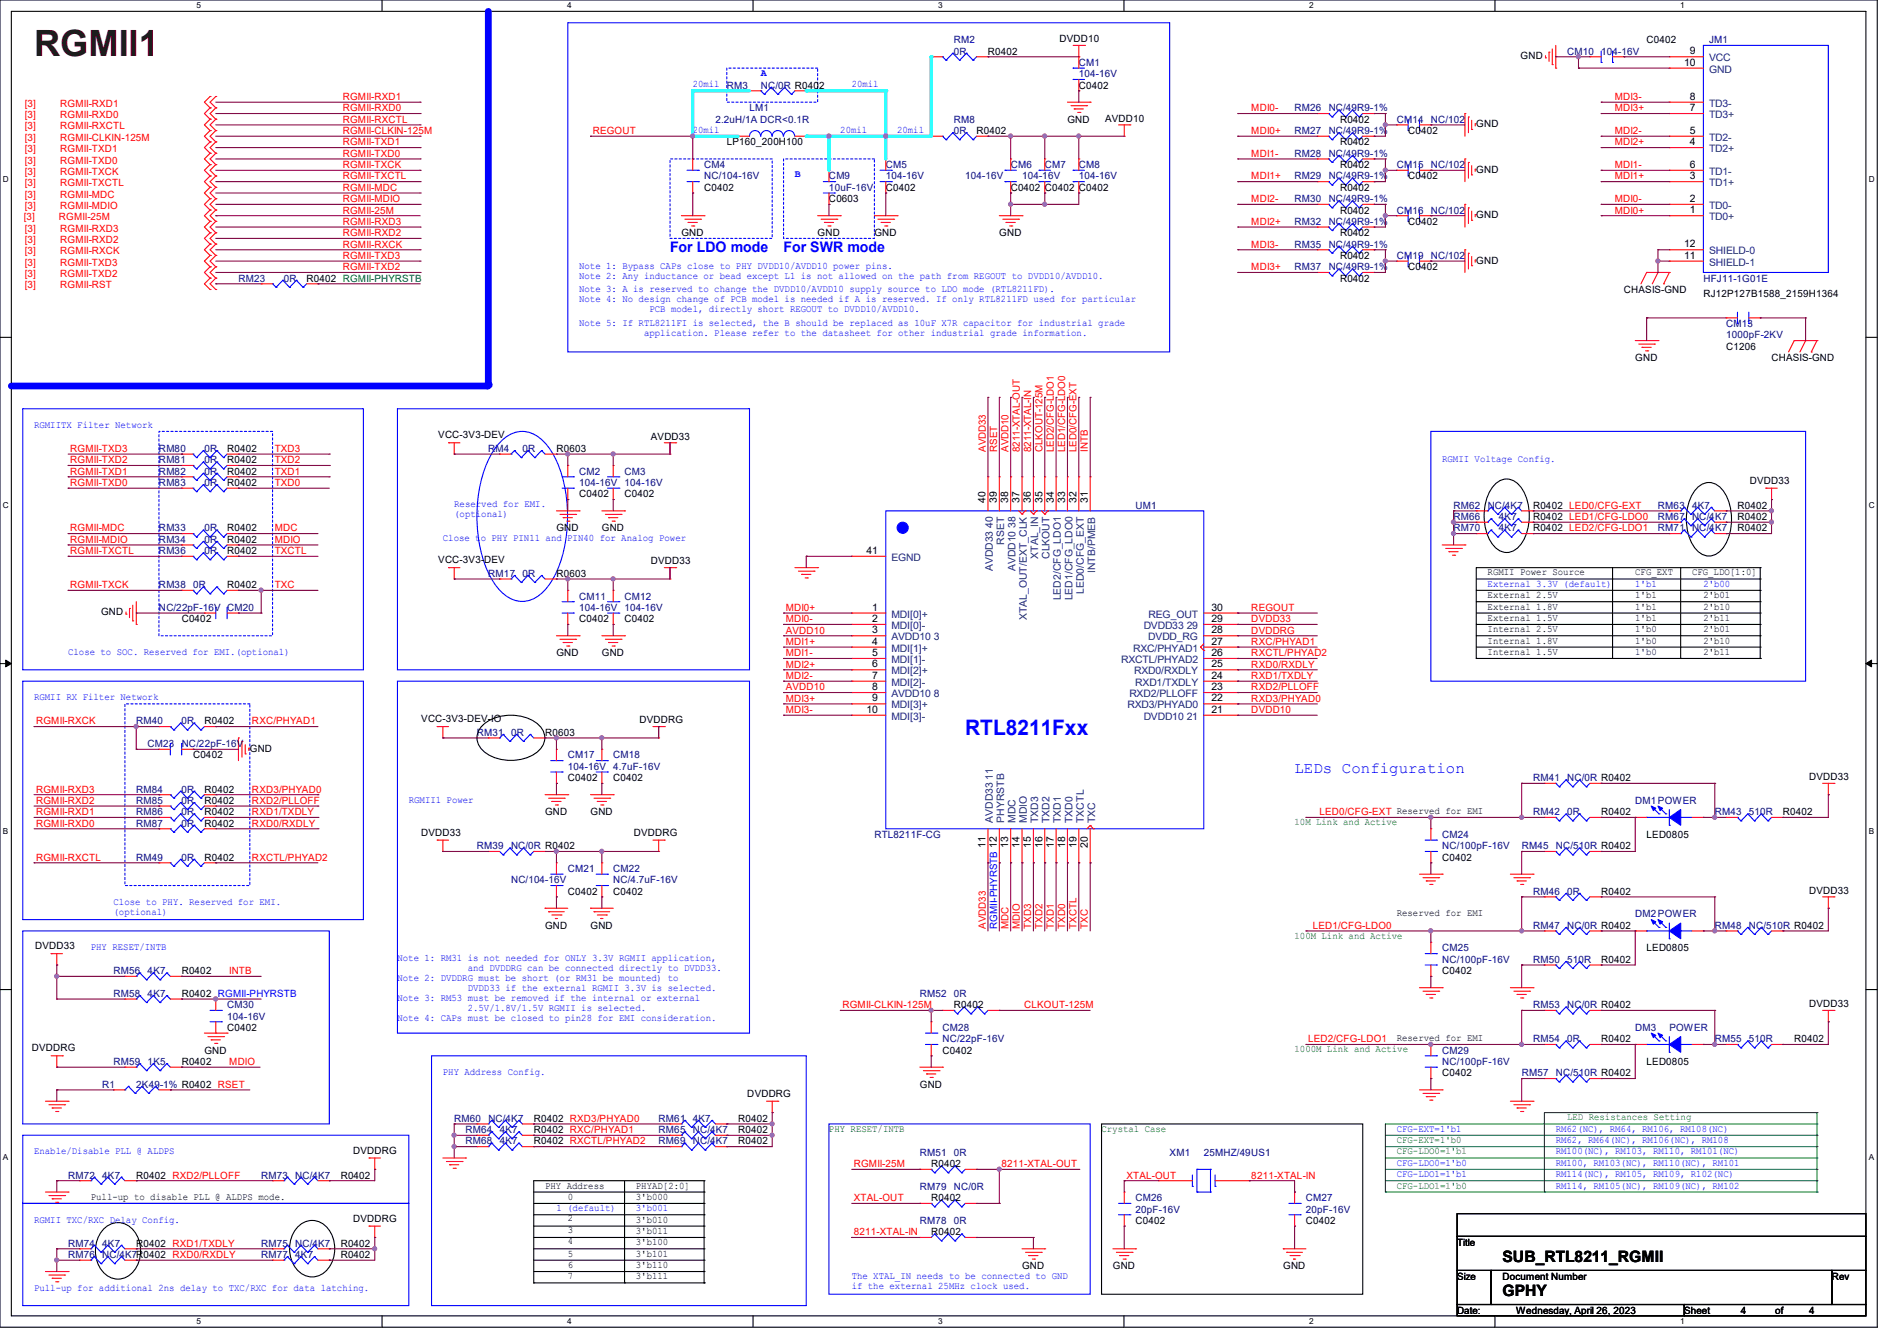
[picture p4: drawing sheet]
<svg xmlns="http://www.w3.org/2000/svg" width="297mm" height="210mm" viewBox="0 0 297 210" stroke-linecap="round" stroke-linejoin="round" font-family="sans-serif">
<defs><g id="words">
<text font-size="5.7" fill="#400000" x="5.3" y="8.8">RGMII1</text>
<text font-size="3.3" fill="#00f" x="151.1" y="115.1">RTL8211Fxx</text>
<text font-size="2.5" fill="#00f" x="202.7" y="121.1">LEDs Configuration</text>
<g font-size="2.5">
<text x="235.2" y="197.7">SUB_RTL8211_RGMII</text>
<text x="235.2" y="203">GPHY</text>
</g>
<g font-size="2.3" fill="#00f">
<text x="104.9" y="39.5">For LDO mode</text>
<text x="122.7" y="39.5">For SWR mode</text>
</g>
<g font-size="1.6" fill="#00f">
<text x="119.1" y="11.9">A</text>
<text x="108.5" y="13.7">20mil</text>
<text x="133.3" y="13.7">20mil</text>
<text x="108.5" y="20.8">20mil</text>
<text x="131.6" y="20.8">20mil</text>
<text x="140.5" y="20.8">20mil</text>
<text x="124.5" y="27.8">B</text>
<text x="90.7" y="42.1">Note 1: Bypass CAPs close to PHY DVDD10/AVDD10 power pins.</text>
<text x="90.7" y="43.7">Note 2: Any inductance or bead except L1 is not allowed on the path from REGOUT to DVDD10/AVDD10.</text>
<text x="90.7" y="45.7">Note 3: A is reserved to change the DVDD10/AVDD10 supply source to LDO mode (RTL8211FD).</text>
<text x="90.7" y="47.2">Note 4: No design change of PCB model is needed if A is reserved. If only RTL8211FD used for particular</text>
<text x="90.7" y="51">Note 5: If RTL8211FI is selected, the B should be replaced as 10uF X7R capacitor for industrial grade</text>
<text x="100.8" y="52.6">application. Please refer to the datasheet for other industrial grade information.</text>
<text x="101.7" y="48.8">PCB model, directly short REGOUT to DVDD10/AVDD10.</text>
<text x="5.3" y="67">RGMIITX Filter Network</text>
<text x="225.8" y="72.3">RGMII Voltage Config.</text>
<text x="71.1" y="79.5">Reserved for EMI.</text>
<text x="71.1" y="81">(optional)</text>
<text x="69.3" y="84.8">Close to PHY PIN11 and PIN40 for Analog Power</text>
<text x="232.9" y="91.9">External 3.3V (default)</text>
<text x="256" y="91.9">1'b1</text>
<text x="266.7" y="91.9">2'b00</text>
<text x="10.7" y="102.6">Close to SOC. Reserved for EMI.(optional)</text>
<text x="5.3" y="109.7">RGMII RX Filter Network</text>
<text x="64" y="125.7">RGMII1 Power</text>
<text x="17.8" y="141.7">Close to PHY. Reserved for EMI.</text>
<text x="17.8" y="143.3">(optional)</text>
<text x="14.2" y="148.8">PHY RESET/INTB</text>
<text x="156.1" y="145.5" transform="rotate(-90 156.1 145.5)">RGMII-PHYRSTB 12</text>
<text x="62.2" y="150.6">Note 1: RM31 is not needed for ONLY 3.3V RGMII application,</text>
<text x="62.2" y="153.7">Note 2: DVDDRG must be short (or RM31 be mounted) to</text>
<text x="73.2" y="152.1">and DVDDRG can be connected directly to DVDD33.</text>
<text x="73.2" y="155.3">DVDD33 if the external RGMII 3.3V is selected.</text>
<text x="62.2" y="156.8">Note 3: RM53 must be removed if the internal or external</text>
<text x="62.2" y="160">Note 4: CAPs must be closed to pin28 for EMI consideration.</text>
<text x="73.2" y="158.4">2.5V/1.8V/1.5V RGMII is selected.</text>
<text x="69.3" y="168.4">PHY Address Config.</text>
<text x="218.7" y="177.2">CFG-EXT=1'b1</text>
<text x="243.6" y="177.2">RM62(NC), RM64, RM106, RM108(NC)</text>
<text x="243.6" y="179">RM62, RM64(NC), RM106(NC), RM108</text>
<text x="5.3" y="180.8">Enable/Disable PLL @ ALDPS</text>
<text x="218.7" y="182.6">CFG-LDO0=1'b0</text>
<text x="218.7" y="184.4">CFG-LDO1=1'b1</text>
<text x="243.6" y="184.4">RM114(NC), RM105, RM109, R102(NC)</text>
<text x="243.6" y="180.8">RM100(NC), RM103, RM110, RM101(NC)</text>
<text x="243.6" y="182.6">RM100, RM103(NC), RM110(NC), RM101</text>
<text x="5.3" y="191.5">RGMII TXC/RXC Delay Config.</text>
<text x="87.1" y="189.7">1 (default)</text>
<text x="99.6" y="189.7">3'b001</text>
<text x="243.6" y="186.1">RM114, RM105(NC), RM109(NC), RM102</text>
<text x="5.3" y="202.1">Pull-up for additional 2ns delay to TXC/RXC for data latching.</text>
<text x="133.3" y="200.4">The XTAL_IN needs to be connected to GND</text>
<text x="133.3" y="201.9">if the external 25MHz clock used.</text>
</g>
<g font-size="1.6" fill="#000080">
<text x="149.4" y="6.8">RM2</text>
<text x="149.4" y="8.6">0R</text>
<text x="168.9" y="10.3">CM1</text>
<text x="245.4" y="8.6">CM10</text>
<text x="250.7" y="8.6">104-16V</text>
<text x="267.6" y="6.8">JM1</text>
<text x="113.8" y="13.9">RM3</text>
<text x="117.3" y="17.4">LM1</text>
<text x="119.1" y="13.9">NC/0R R0402</text>
<text x="168.9" y="12.1">104-16V</text>
<text x="202.7" y="17.4">RM26</text>
<text x="208" y="17.4">NC/49R9-1%</text>
<text x="112" y="19.2">2.2uH/1A DCR&lt;0.1R</text>
<text x="149.4" y="19.2">RM8</text>
<text x="149.4" y="21">0R</text>
<text x="202.7" y="21">RM27</text>
<text x="208" y="21">NC/49R9-1%</text>
<text x="218.7" y="19.2">CM14</text>
<text x="224" y="19.2">NC/102</text>
<text x="110.2" y="26.3">CM4</text>
<text x="110.2" y="28.1">NC/104-16V</text>
<text x="129.8" y="28.1">CM9</text>
<text x="129.8" y="29.9">10uF-16V</text>
<text x="138.7" y="26.3">CM5</text>
<text x="138.7" y="28.1">104-16V</text>
<text x="151.1" y="28.1">104-16V</text>
<text x="158.2" y="26.3">CM6</text>
<text x="160" y="28.1">104-16V</text>
<text x="163.6" y="26.3">CM7</text>
<text x="168.9" y="26.3">CM8</text>
<text x="168.9" y="28.1">104-16V</text>
<text x="202.7" y="28.1">RM29</text>
<text x="202.7" y="24.6">RM28</text>
<text x="208" y="28.1">NC/49R9-1%</text>
<text x="208" y="24.6">NC/49R9-1%</text>
<text x="218.7" y="26.3">CM15</text>
<text x="224" y="26.3">NC/102</text>
<text x="202.7" y="35.2">RM32</text>
<text x="202.7" y="31.7">RM30</text>
<text x="208" y="35.2">NC/49R9-1%</text>
<text x="208" y="31.7">NC/49R9-1%</text>
<text x="218.7" y="33.4">CM16</text>
<text x="224" y="33.4">NC/102</text>
<text x="202.7" y="38.8">RM35</text>
<text x="208" y="38.8">NC/49R9-1%</text>
<text x="218.7" y="40.6">CM19</text>
<text x="224" y="40.6">NC/102</text>
<text x="37.3" y="44.1">RM23</text>
<text x="44.4" y="44.1">0R</text>
<text x="202.7" y="42.3">RM37</text>
<text x="208" y="42.3">NC/49R9-1%</text>
<text x="266.7" y="44.1">HFJ11-1G01E</text>
<text x="270.3" y="51.2">CM13</text>
<text x="270.3" y="53">1000pF-2KV</text>
<text x="24.9" y="70.8">RM80</text>
<text x="32" y="70.8">0R</text>
<text x="76.5" y="70.8">RM4</text>
<text x="81.8" y="70.8">0R</text>
<text x="24.9" y="72.6">RM81</text>
<text x="24.9" y="74.3">RM82</text>
<text x="24.9" y="76.1">RM83</text>
<text x="32" y="72.6">0R</text>
<text x="32" y="74.3">0R</text>
<text x="32" y="76.1">0R</text>
<text x="90.7" y="74.3">CM2</text>
<text x="90.7" y="76.1">104-16V</text>
<text x="97.8" y="74.3">CM3</text>
<text x="97.8" y="76.1">104-16V</text>
<text x="24.9" y="83.2">RM33</text>
<text x="32" y="83.2">0R</text>
<text x="177.8" y="79.7">UM1</text>
<text x="227.6" y="79.7">RM62</text>
<text x="227.6" y="83.2">RM70</text>
<text x="227.6" y="81.4">RM66</text>
<text x="232.9" y="79.7">NC/4K7</text>
<text x="234.7" y="83.2">4K7</text>
<text x="234.7" y="81.4">4K7</text>
<text x="259.6" y="79.7">RM63</text>
<text x="259.6" y="83.2">RM71</text>
<text x="259.6" y="81.4">RM67</text>
<text x="264.9" y="79.7">4K7</text>
<text x="264.9" y="83.2">NC/4K7</text>
<text x="264.9" y="81.4">NC/4K7</text>
<text x="24.9" y="85">RM34</text>
<text x="24.9" y="86.8">RM36</text>
<text x="32" y="85">0R</text>
<text x="32" y="86.8">0R</text>
<text x="24.9" y="95.7">NC/22pF-16V CM20</text>
<text x="24.9" y="92.1">RM38</text>
<text x="30.2" y="92.1">0R</text>
<text x="76.5" y="90.3">RM17</text>
<text x="81.8" y="90.3">0R</text>
<text x="90.7" y="93.9">CM11</text>
<text x="90.7" y="95.7">104-16V</text>
<text x="97.8" y="93.9">CM12</text>
<text x="97.8" y="95.7">104-16V</text>
<text x="21.3" y="113.5">RM40</text>
<text x="28.4" y="113.5">0R</text>
<text x="23.1" y="117">CM23</text>
<text x="28.5" y="117">NC/22pF-16V</text>
<text x="74.7" y="115.2">RM31</text>
<text x="80" y="115.2">0R</text>
<text x="88.9" y="118.8">CM17</text>
<text x="96" y="118.8">CM18</text>
<text x="21.3" y="124.1">RM84</text>
<text x="21.3" y="125.9">RM85</text>
<text x="28.4" y="124.1">0R</text>
<text x="28.4" y="125.9">0R</text>
<text x="88.9" y="120.6">104-16V</text>
<text x="96" y="120.6">4.7uF-16V</text>
<text x="240" y="122.3">RM41</text>
<text x="245.4" y="122.3">NC/0R R0402</text>
<text x="256" y="125.9">DM1POWER</text>
<text x="21.3" y="127.7">RM86</text>
<text x="21.3" y="129.5">RM87</text>
<text x="28.4" y="127.7">0R</text>
<text x="28.4" y="129.5">0R</text>
<text x="136.9" y="131.2">RTL8211F-CG</text>
<text x="225.8" y="131.2">CM24</text>
<text x="240" y="127.7">RM42</text>
<text x="245.4" y="127.7">0R</text>
<text x="268.5" y="127.7">RM43</text>
<text x="273.8" y="127.7">510R</text>
<text x="21.3" y="134.8">RM49</text>
<text x="28.4" y="134.8">0R</text>
<text x="74.7" y="133">RM39</text>
<text x="80" y="133">NC/0R R0402</text>
<text x="88.9" y="136.6">CM21</text>
<text x="96" y="136.6">CM22</text>
<text x="225.8" y="133">NC/100pF-16V</text>
<text x="238.3" y="133">RM45</text>
<text x="243.6" y="133">NC/510R R0402</text>
<text x="80" y="138.3">NC/104-16V</text>
<text x="96" y="138.3">NC/4.7uF-16V</text>
<text x="240" y="140.1">RM46</text>
<text x="245.4" y="140.1">0R</text>
<text x="256" y="143.7">DM2POWER</text>
<text x="225.8" y="149">CM25</text>
<text x="240" y="145.5">RM47</text>
<text x="245.4" y="145.5">NC/0R R0402</text>
<text x="268.5" y="145.5">RM48</text>
<text x="273.8" y="145.5">NC/510R R0402</text>
<text x="17.8" y="152.6">RM56</text>
<text x="23.1" y="152.6">4K7</text>
<text x="225.8" y="150.8">NC/100pF-16V</text>
<text x="240" y="150.8">RM50</text>
<text x="245.4" y="150.8">510R</text>
<text x="17.8" y="156.1">RM58</text>
<text x="23.1" y="156.1">4K7</text>
<text x="35.6" y="157.9">CM30</text>
<text x="35.6" y="159.7">104-16V</text>
<text x="144" y="156.1">RM52</text>
<text x="147.6" y="161.5">CM28</text>
<text x="149.4" y="156.1">0R</text>
<text x="240" y="157.9">RM53</text>
<text x="245.4" y="157.9">NC/0R R0402</text>
<text x="256" y="161.5">DM3</text>
<text x="261.4" y="161.5">POWER</text>
<text x="17.8" y="166.8">RM59</text>
<text x="23.1" y="166.8">1K5</text>
<text x="147.6" y="163.2">NC/22pF-16V</text>
<text x="225.8" y="165">CM29</text>
<text x="225.8" y="166.8">NC/100pF-16V</text>
<text x="240" y="163.2">RM54</text>
<text x="245.4" y="163.2">0R</text>
<text x="268.5" y="163.2">RM55</text>
<text x="273.8" y="163.2">510R</text>
<text x="16" y="170.3">R1</text>
<text x="21.3" y="170.3">2K49-1% R0402 RSET</text>
<text x="238.3" y="168.6">RM57</text>
<text x="243.6" y="168.6">NC/510R R0402</text>
<text x="71.1" y="175.7">RM60</text>
<text x="72.9" y="177.5">RM64</text>
<text x="72.9" y="179.2">RM68</text>
<text x="76.5" y="175.7">NC/4K7</text>
<text x="78.2" y="177.5">4K7</text>
<text x="78.2" y="179.2">4K7</text>
<text x="103.1" y="177.5">RM65</text>
<text x="103.1" y="175.7">RM61</text>
<text x="103.1" y="179.2">RM69</text>
<text x="108.5" y="177.5">NC/4K7</text>
<text x="108.5" y="175.7">4K7</text>
<text x="108.5" y="179.2">NC/4K7</text>
<text x="10.7" y="184.6">RM72</text>
<text x="16" y="184.6">4K7</text>
<text x="40.9" y="184.6">RM73</text>
<text x="46.2" y="184.6">NC/4K7</text>
<text x="144" y="181">RM51</text>
<text x="149.4" y="181">0R</text>
<text x="183.1" y="181">XM1</text>
<text x="188.5" y="181">25MHZ/49US1</text>
<text x="144" y="191.7">RM78</text>
<text x="144" y="186.3">RM79</text>
<text x="149.4" y="191.7">0R</text>
<text x="149.4" y="186.3">NC/0R</text>
<text x="177.8" y="188.1">CM26</text>
<text x="177.8" y="189.9">20pF-16V</text>
<text x="204.5" y="188.1">CM27</text>
<text x="204.5" y="189.9">20pF-16V</text>
<text x="10.7" y="195.2">RM74</text>
<text x="10.7" y="197">RM76</text>
<text x="16" y="195.2">4K7</text>
<text x="16" y="197">NC/4K7R0402 RXD0/RXDLY</text>
<text x="40.9" y="197">RM77</text>
<text x="40.9" y="195.2">RM75</text>
<text x="46.2" y="197">4K7</text>
<text x="46.2" y="195.2">NC/4K7</text>
</g>
<g font-size="1.6">
<text x="154.7" y="8.6">R0402</text>
<text x="165.9" y="6.6">DVDD10</text>
<text x="238.1" y="9.3">GND</text>
<text x="257.8" y="6.8">C0402</text>
<text x="263.7" y="10.3">10</text>
<text x="264.6" y="8.5">9</text>
<text x="168.9" y="13.9">C0402</text>
<text x="264.6" y="17.4">7</text>
<text x="264.6" y="15.6">8</text>
<text x="113.8" y="22.8">LP160_200H100</text>
<text x="152.9" y="21">R0402</text>
<text x="167.1" y="19.2">GND</text>
<text x="173" y="19">AVDD10</text>
<text x="209.8" y="22.8">R0402</text>
<text x="209.8" y="19.2">R0402</text>
<text x="220.5" y="21">C0402</text>
<text x="231.1" y="19.9">GND</text>
<text x="264.6" y="22.7">4</text>
<text x="264.6" y="21">5</text>
<text x="110.2" y="29.9">C0402</text>
<text x="138.7" y="29.9">C0402</text>
<text x="158.2" y="29.9">C0402 C0402 C0402</text>
<text x="209.8" y="29.9">R0402</text>
<text x="209.8" y="26.3">R0402</text>
<text x="220.5" y="28.1">C0402</text>
<text x="231.1" y="27.1">GND</text>
<text x="264.6" y="28.1">3</text>
<text x="264.6" y="26.3">6</text>
<text x="129.8" y="31.7">C0603</text>
<text x="209.8" y="33.4">R0402</text>
<text x="220.5" y="35.2">C0402</text>
<text x="231.1" y="34.2">GND</text>
<text x="264.6" y="33.4">1</text>
<text x="264.6" y="31.6">2</text>
<text x="106.7" y="37">GND</text>
<text x="128" y="37">GND</text>
<text x="136.9" y="37">GND</text>
<text x="156.5" y="37">GND</text>
<text x="209.8" y="40.6">R0402</text>
<text x="209.8" y="37">R0402</text>
<text x="231.1" y="41.3">GND</text>
<text x="263.7" y="40.5">11</text>
<text x="263.7" y="38.7">12</text>
<text x="48" y="44.1">R0402 RGMII-PHYRSTB</text>
<text x="209.8" y="44.1">R0402</text>
<text x="220.5" y="42.3">C0402</text>
<text x="254.3" y="45.9">CHASIS-GND</text>
<text x="266.7" y="46.4">RJ12P127B1588_2159H1364</text>
<text x="256" y="56.6">GND</text>
<text x="270.3" y="54.8">C1206</text>
<text x="277.4" y="56.6">CHASIS-GND</text>
<text x="35.6" y="70.8">R0402</text>
<text x="68.6" y="68.7">VCC-3V3-DEV</text>
<text x="87.1" y="70.8">R0603</text>
<text x="101.9" y="68.8">AVDD33</text>
<text x="35.6" y="72.6">R0402</text>
<text x="35.6" y="74.3">R0402</text>
<text x="35.6" y="76.1">R0402</text>
<text x="90.7" y="77.9">C0402</text>
<text x="97.8" y="77.9">C0402</text>
<text x="274" y="75.8">DVDD33</text>
<text x="35.6" y="83.2">R0402</text>
<text x="87.1" y="83.2">GND</text>
<text x="94.2" y="83.2">GND</text>
<text x="154.3" y="78.8" transform="rotate(-90 154.3 78.8)">40</text>
<text x="156.1" y="78.8" transform="rotate(-90 156.1 78.8)">39</text>
<text x="157.9" y="78.8" transform="rotate(-90 157.9 78.8)">38</text>
<text x="159.6" y="78.8" transform="rotate(-90 159.6 78.8)">37</text>
<text x="161.4" y="78.8" transform="rotate(-90 161.4 78.8)">36</text>
<text x="163.2" y="78.8" transform="rotate(-90 163.2 78.8)">35</text>
<text x="165" y="78.8" transform="rotate(-90 165 78.8)">34</text>
<text x="166.8" y="78.8" transform="rotate(-90 166.8 78.8)">33</text>
<text x="168.5" y="78.8" transform="rotate(-90 168.5 78.8)">32</text>
<text x="170.3" y="78.8" transform="rotate(-90 170.3 78.8)">31</text>
<text x="240" y="79.7">R0402 LED0/CFG-EXT</text>
<text x="240" y="83.2">R0402 LED2/CFG-LDO1</text>
<text x="240" y="81.4">R0402 LED1/CFG-LDO0</text>
<text x="272" y="79.7">R0402</text>
<text x="272" y="83.2">R0402</text>
<text x="272" y="81.4">R0402</text>
<text x="35.6" y="85">R0402</text>
<text x="35.6" y="86.8">R0402</text>
<text x="68.6" y="88.2">VCC-3V3-DEV</text>
<text x="101.9" y="88.4">DVDD33</text>
<text x="135.7" y="86.7">41</text>
<text x="35.6" y="92.1">R0402</text>
<text x="87.1" y="90.3">R0603</text>
<text x="136.6" y="95.6">1</text>
<text x="189.7" y="95.6">30</text>
<text x="232.9" y="90.1">RGMII Power Source</text>
<text x="232.9" y="93.7">External 2.5V</text>
<text x="232.9" y="95.5">External 1.8V</text>
<text x="256" y="90.1">CFG_EXT</text>
<text x="256" y="93.7">1'b1</text>
<text x="256" y="95.5">1'b1</text>
<text x="264.9" y="90.1">CFG_LDO[1:0]</text>
<text x="266.7" y="93.7">2'b01</text>
<text x="266.7" y="95.5">2'b10</text>
<text x="15.8" y="96.4">GND</text>
<text x="28.4" y="97.4">C0402</text>
<text x="90.7" y="97.4">C0402</text>
<text x="97.8" y="97.4">C0402</text>
<text x="136.6" y="97.4">2</text>
<text x="136.6" y="99.2">3</text>
<text x="136.6" y="101">4</text>
<text x="189.7" y="101">27</text>
<text x="189.7" y="97.4">29</text>
<text x="189.7" y="99.2">28</text>
<text x="232.9" y="99">Internal 2.5V</text>
<text x="232.9" y="100.8">Internal 1.8V</text>
<text x="232.9" y="97.2">External 1.5V</text>
<text x="256" y="97.2">1'b1</text>
<text x="256" y="99">1'b0</text>
<text x="256" y="100.8">1'b0</text>
<text x="266.7" y="97.2">2'b11</text>
<text x="266.7" y="99">2'b01</text>
<text x="266.7" y="100.8">2'b10</text>
<text x="87.1" y="102.8">GND</text>
<text x="94.2" y="102.8">GND</text>
<text x="136.6" y="102.7">5</text>
<text x="136.6" y="104.5">6</text>
<text x="136.6" y="106.3">7</text>
<text x="189.7" y="102.7">26</text>
<text x="189.7" y="104.5">25</text>
<text x="189.7" y="106.3">24</text>
<text x="232.9" y="102.6">Internal 1.5V</text>
<text x="266.7" y="102.6">2'b11</text>
<text x="32" y="113.5">R0402</text>
<text x="66" y="113.1">VCC-3V3-DEV-IO</text>
<text x="100.1" y="113.3">DVDDRG</text>
<text x="135.7" y="111.6">10</text>
<text x="136.6" y="108.1">8</text>
<text x="136.6" y="109.9">9</text>
<text x="189.7" y="111.6">21</text>
<text x="189.7" y="108.1">23</text>
<text x="189.7" y="109.9">22</text>
<text x="30.2" y="118.8">C0402</text>
<text x="39.1" y="117.7">GND</text>
<text x="85.3" y="115.2">R0603</text>
<text x="32" y="124.1">R0402</text>
<text x="32" y="125.9">R0402</text>
<text x="88.9" y="122.3">C0402</text>
<text x="96" y="122.3">C0402</text>
<text x="283.3" y="122.2">DVDD33</text>
<text x="32" y="127.7">R0402</text>
<text x="32" y="129.5">R0402</text>
<text x="66" y="130.9">DVDD33</text>
<text x="85.3" y="127.7">GND</text>
<text x="92.5" y="127.7">GND</text>
<text x="99.2" y="130.9">DVDDRG</text>
<text x="250.7" y="127.7">R0402</text>
<text x="257.8" y="131.2">LED0805</text>
<text x="279.1" y="127.7">R0402</text>
<text x="32" y="134.8">R0402</text>
<text x="154.3" y="132.8" transform="rotate(-90 154.3 132.8)">11</text>
<text x="157.9" y="132.8" transform="rotate(-90 157.9 132.8)">13</text>
<text x="159.6" y="132.8" transform="rotate(-90 159.6 132.8)">14</text>
<text x="161.4" y="132.8" transform="rotate(-90 161.4 132.8)">15</text>
<text x="163.2" y="132.8" transform="rotate(-90 163.2 132.8)">16</text>
<text x="165" y="132.8" transform="rotate(-90 165 132.8)">17</text>
<text x="166.8" y="132.8" transform="rotate(-90 166.8 132.8)">18</text>
<text x="168.5" y="132.8" transform="rotate(-90 168.5 132.8)">19</text>
<text x="170.3" y="132.8" transform="rotate(-90 170.3 132.8)">20</text>
<text x="225.8" y="134.8">C0402</text>
<text x="88.9" y="140.1">C0402</text>
<text x="96" y="140.1">C0402</text>
<text x="218.7" y="143.5">Reserved for EMI</text>
<text x="250.7" y="140.1">R0402</text>
<text x="283.3" y="140">DVDD33</text>
<text x="5.5" y="148.7">DVDD33</text>
<text x="85.3" y="145.5">GND</text>
<text x="92.5" y="145.5">GND</text>
<text x="257.8" y="149">LED0805</text>
<text x="28.4" y="152.6">R0402</text>
<text x="225.8" y="152.6">C0402</text>
<text x="250.7" y="150.8">R0402</text>
<text x="28.4" y="156.1">R0402 RGMII-PHYRSTB</text>
<text x="35.6" y="161.5">C0402</text>
<text x="149.4" y="157.9">R0402</text>
<text x="283.3" y="157.7">DVDD33</text>
<text x="5" y="164.7">DVDDRG</text>
<text x="28.4" y="166.8">R0402</text>
<text x="32" y="165">GND</text>
<text x="147.6" y="165">C0402</text>
<text x="218.7" y="163">Reserved for EMI</text>
<text x="250.7" y="163.2">R0402</text>
<text x="257.8" y="166.8">LED0805</text>
<text x="280.9" y="163.2">R0402</text>
<text x="117" y="171.8">DVDDRG</text>
<text x="144" y="170.3">GND</text>
<text x="225.8" y="168.6">C0402</text>
<text x="83.6" y="175.7">R0402 RXD3/PHYAD0</text>
<text x="83.6" y="177.5">R0402 RXC/PHYAD1</text>
<text x="83.6" y="179.2">R0402 RXCTL/PHYAD2</text>
<text x="115.6" y="177.5">R0402</text>
<text x="115.6" y="175.7">R0402</text>
<text x="115.6" y="179.2">R0402</text>
<text x="21.3" y="184.6">R0402 RXD2/PLLOFF</text>
<text x="53.3" y="184.6">R0402</text>
<text x="55.3" y="180.7">DVDDRG</text>
<text x="145.8" y="182.8">R0402</text>
<text x="14.2" y="187.9">Pull-up to disable PLL @ ALDPS mode.</text>
<text x="55.3" y="191.3">DVDDRG</text>
<text x="85.3" y="186.1">PHY Address</text>
<text x="88.9" y="187.9">0</text>
<text x="88.9" y="191.3">2</text>
<text x="99.6" y="191.5">3'b010</text>
<text x="99.6" y="187.9">3'b000</text>
<text x="99.6" y="186.1">PHYAD[2:0]</text>
<text x="145.8" y="188.1">R0402</text>
<text x="177.8" y="191.7">C0402</text>
<text x="204.5" y="191.7">C0402</text>
<text x="21.3" y="195.2">R0402 RXD1/TXDLY</text>
<text x="53.3" y="197">R0402</text>
<text x="53.3" y="195.2">R0402</text>
<text x="88.9" y="194.9">4</text>
<text x="88.9" y="193.1">3</text>
<text x="88.9" y="196.8">5</text>
<text x="99.6" y="193.2">3'b011</text>
<text x="99.6" y="195">3'b100</text>
<text x="99.6" y="196.8">3'b101</text>
<text x="145.8" y="193.5">R0402</text>
<text x="228.1" y="195.1">Title</text>
<text x="88.9" y="198.6">6</text>
<text x="88.9" y="200.4">7</text>
<text x="99.6" y="200.4">3'b111</text>
<text x="99.6" y="198.6">3'b110</text>
<text x="160" y="198.8">GND</text>
<text x="174.2" y="198.8">GND</text>
<text x="200.9" y="198.8">GND</text>
<text x="228.1" y="200.4">Size</text>
<text x="235.2" y="200.4">Document Number</text>
<text x="286.8" y="200.4">Rev</text>
<text x="228.1" y="205.7">Date:</text>
<text x="237.4" y="205.7">Wednesday, April 26, 2023</text>
<text x="263.7" y="205.7">Sheet</text>
<text x="272.6" y="205.7">4</text>
<text x="277.9" y="205.7">of</text>
<text x="283.2" y="205.7">4</text>
</g>
<g font-size="1.6" fill="#004080">
<text x="267.6" y="9.6">VCC</text>
<text x="267.6" y="11.4">GND</text>
<text x="267.6" y="16.7">TD3-</text>
<text x="267.6" y="23.8">TD2+</text>
<text x="267.6" y="22.1">TD2-</text>
<text x="267.6" y="18.5">TD3+</text>
<text x="267.6" y="29.2">TD1+</text>
<text x="267.6" y="27.4">TD1-</text>
<text x="267.6" y="34.5">TD0+</text>
<text x="267.6" y="32.7">TD0-</text>
<text x="267.6" y="41.6">SHIELD-1</text>
<text x="267.6" y="39.8">SHIELD-0</text>
<text x="139.6" y="87.8">EGND</text>
<text x="155.5" y="89.5" transform="rotate(-90 155.5 89.5)">AVDD33 40</text>
<text x="157.2" y="85.3" transform="rotate(-90 157.2 85.3)">RSET</text>
<text x="159" y="89.5" transform="rotate(-90 159 89.5)">AVDD10 38</text>
<text x="162.6" y="87.5" transform="rotate(-90 162.6 87.5)">XTAL_IN</text>
<text x="164.3" y="87.5" transform="rotate(-90 164.3 87.5)">CLKOUT</text>
<text x="171.5" y="89.8" transform="rotate(-90 171.5 89.8)">INTB/PMEB</text>
<text x="166.1" y="94" transform="rotate(-90 166.1 94)">LED2/CFG_LDO1</text>
<text x="167.9" y="94" transform="rotate(-90 167.9 94)">LED1/CFG_LDO0</text>
<text x="169.7" y="93" transform="rotate(-90 169.7 93)">LED0/CFG_EXT</text>
<text x="139.6" y="96.7">MDI[0]+</text>
<text x="139.6" y="98.5">MDI[0]-</text>
<text x="139.6" y="100.3">AVDD10 3</text>
<text x="160.8" y="97.1" transform="rotate(-90 160.8 97.1)">XTAL_OUT/EXT_CLK</text>
<text x="179.1" y="98.5">DVDD33 29</text>
<text x="179.8" y="100.3">DVDD_RG</text>
<text x="179.8" y="96.7">REG_OUT</text>
<text x="139.6" y="102.1">MDI[1]+</text>
<text x="139.6" y="103.8">MDI[1]-</text>
<text x="139.6" y="105.6">MDI[2]+</text>
<text x="139.6" y="107.4">MDI[2]-</text>
<text x="175.6" y="103.8">RXCTL/PHYAD2</text>
<text x="177.4" y="102.1">RXC/PHYAD1</text>
<text x="177.6" y="105.6">RXD0/RXDLY</text>
<text x="177.8" y="107.4">RXD1/TXDLY</text>
<text x="139.6" y="109.2">AVDD10 8</text>
<text x="139.6" y="111">MDI[3]+</text>
<text x="139.6" y="112.7">MDI[3]-</text>
<text x="176.5" y="111">RXD3/PHYAD0</text>
<text x="176.8" y="109.2">RXD2/PLLOFF</text>
<text x="179.1" y="112.7">DVDD10 21</text>
<text x="155.5" y="128.9" transform="rotate(-90 155.5 128.9)">AVDD33 11</text>
<text x="157.2" y="128.9" transform="rotate(-90 157.2 128.9)">PHYRSTB</text>
<text x="159" y="128.9" transform="rotate(-90 159 128.9)">MDC</text>
<text x="160.8" y="128.9" transform="rotate(-90 160.8 128.9)">MDIO</text>
<text x="162.6" y="128.9" transform="rotate(-90 162.6 128.9)">TXD3</text>
<text x="164.3" y="128.9" transform="rotate(-90 164.3 128.9)">TXD2</text>
<text x="166.1" y="128.9" transform="rotate(-90 166.1 128.9)">TXD1</text>
<text x="167.9" y="128.9" transform="rotate(-90 167.9 128.9)">TXD0</text>
<text x="169.7" y="128.9" transform="rotate(-90 169.7 128.9)">TXCTL</text>
<text x="171.5" y="128.9" transform="rotate(-90 171.5 128.9)">TXC</text>
</g>
<g font-size="1.6" fill="#f00">
<text x="3.9" y="16.7">[3]</text>
<text x="9.4" y="16.7">RGMII-RXD1</text>
<text x="53.7" y="15.7">RGMII-RXD1</text>
<text x="53.7" y="17.4">RGMII-RXD0</text>
<text x="195.9" y="17.4">MDI0-</text>
<text x="252.8" y="15.7">MDI3-</text>
<text x="252.8" y="17.4">MDI3+</text>
<text x="3.9" y="18.5">[3]</text>
<text x="3.9" y="20.3">[3]</text>
<text x="3.9" y="23.8">[3]</text>
<text x="3.9" y="22.1">[3]</text>
<text x="9.4" y="18.5">RGMII-RXD0</text>
<text x="9.4" y="20.3">RGMII-RXCTL</text>
<text x="9.4" y="23.8">RGMII-TXD1</text>
<text x="9.4" y="22.1">RGMII-CLKIN-125M</text>
<text x="53.7" y="22.8">RGMII-TXD1</text>
<text x="53.7" y="21">RGMII-CLKIN-125M</text>
<text x="53.7" y="19.2">RGMII-RXCTL</text>
<text x="92.8" y="21">REGOUT</text>
<text x="195.9" y="21">MDI0+</text>
<text x="252.8" y="21">MDI2-</text>
<text x="252.8" y="22.8">MDI2+</text>
<text x="3.9" y="25.6">[3]</text>
<text x="3.9" y="27.4">[3]</text>
<text x="3.9" y="29.2">[3]</text>
<text x="9.4" y="25.6">RGMII-TXD0</text>
<text x="9.4" y="27.4">RGMII-TXCK</text>
<text x="9.4" y="29.2">RGMII-TXCTL</text>
<text x="53.7" y="24.6">RGMII-TXD0</text>
<text x="53.7" y="26.3">RGMII-TXCK</text>
<text x="53.7" y="28.1">RGMII-TXCTL</text>
<text x="53.7" y="29.9">RGMII-MDC</text>
<text x="195.9" y="28.1">MDI1+</text>
<text x="195.9" y="24.6">MDI1-</text>
<text x="252.8" y="26.3">MDI1-</text>
<text x="252.8" y="28.1">MDI1+</text>
<text x="3.7" y="34.5">[3]</text>
<text x="3.9" y="30.9">[3]</text>
<text x="3.9" y="32.7">[3]</text>
<text x="9.2" y="34.5">RGMII-25M</text>
<text x="9.4" y="30.9">RGMII-MDC</text>
<text x="9.4" y="32.7">RGMII-MDIO</text>
<text x="53.7" y="35.2">RGMII-RXD3</text>
<text x="53.7" y="31.7">RGMII-MDIO</text>
<text x="53.7" y="33.4">RGMII-25M</text>
<text x="195.9" y="35.2">MDI2+</text>
<text x="195.9" y="31.7">MDI2-</text>
<text x="252.8" y="31.7">MDI0-</text>
<text x="252.8" y="33.4">MDI0+</text>
<text x="3.9" y="36.3">[3]</text>
<text x="3.9" y="38.1">[3]</text>
<text x="3.9" y="39.8">[3]</text>
<text x="3.9" y="41.6">[3]</text>
<text x="9.4" y="36.3">RGMII-RXD3</text>
<text x="9.4" y="38.1">RGMII-RXD2</text>
<text x="9.4" y="39.8">RGMII-RXCK</text>
<text x="9.4" y="41.6">RGMII-TXD3</text>
<text x="53.7" y="37">RGMII-RXD2</text>
<text x="53.7" y="38.8">RGMII-RXCK</text>
<text x="53.7" y="40.6">RGMII-TXD3</text>
<text x="195.9" y="38.8">MDI3-</text>
<text x="3.9" y="43.4">[3]</text>
<text x="3.9" y="45.2">[3]</text>
<text x="9.4" y="43.4">RGMII-TXD2</text>
<text x="9.4" y="45.2">RGMII-RST</text>
<text x="53.7" y="42.3">RGMII-TXD2</text>
<text x="195.9" y="42.3">MDI3+</text>
<text x="11" y="70.8">RGMII-TXD3</text>
<text x="43" y="70.8">TXD3</text>
<text x="154.3" y="70.8" transform="rotate(-90 154.3 70.8)">AVDD33</text>
<text x="156.1" y="70.8" transform="rotate(-90 156.1 70.8)">RSET</text>
<text x="157.9" y="70.8" transform="rotate(-90 157.9 70.8)">AVDD10</text>
<text x="159.7" y="70.8" transform="rotate(-90 159.7 70.8)">8211-XTAL-OUT</text>
<text x="161.5" y="70.8" transform="rotate(-90 161.5 70.8)">8211-XTAL-IN</text>
<text x="163.2" y="70.8" transform="rotate(-90 163.2 70.8)">CLKOUT-125M</text>
<text x="165" y="70.8" transform="rotate(-90 165 70.8)">LED2/CFG-LDO1</text>
<text x="166.8" y="70.8" transform="rotate(-90 166.8 70.8)">LED1/CFG-LDO0</text>
<text x="168.6" y="70.8" transform="rotate(-90 168.6 70.8)">LED0/CFG-EXT</text>
<text x="170.3" y="70.8" transform="rotate(-90 170.3 70.8)">INTB</text>
<text x="11" y="72.6">RGMII-TXD2</text>
<text x="11" y="74.3">RGMII-TXD1</text>
<text x="11" y="76.1">RGMII-TXD0</text>
<text x="43" y="72.6">TXD2</text>
<text x="43" y="76.1">TXD0</text>
<text x="43" y="74.3">TXD1</text>
<text x="11" y="83.2">RGMII-MDC</text>
<text x="43" y="83.2">MDC</text>
<text x="11" y="85">RGMII-MDIO</text>
<text x="11" y="86.8">RGMII-TXCTL</text>
<text x="43" y="85">MDIO</text>
<text x="43" y="86.8">TXCTL</text>
<text x="11" y="92.1">RGMII-TXCK</text>
<text x="43" y="92.1">TXC</text>
<text x="123" y="95.7">MDI0+</text>
<text x="195.9" y="95.7">REGOUT</text>
<text x="123" y="101">MDI1+</text>
<text x="123" y="97.4">MDI0-</text>
<text x="123" y="99.2">AVDD10</text>
<text x="195.9" y="97.4">DVDD33</text>
<text x="195.9" y="99.2">DVDDRG</text>
<text x="195.9" y="101">RXC/PHYAD1</text>
<text x="123" y="106.3">MDI2-</text>
<text x="123" y="104.6">MDI2+</text>
<text x="123" y="102.8">MDI1-</text>
<text x="195.9" y="104.6">RXD0/RXDLY</text>
<text x="195.9" y="106.3">RXD1/TXDLY</text>
<text x="195.9" y="102.8">RXCTL/PHYAD2</text>
<text x="5.7" y="113.5">RGMII-RXCK</text>
<text x="39.5" y="113.5">RXC/PHYAD1</text>
<text x="123" y="111.7">MDI3-</text>
<text x="123" y="109.9">MDI3+</text>
<text x="123" y="108.1">AVDD10</text>
<text x="195.9" y="108.1">RXD2/PLLOFF</text>
<text x="195.9" y="109.9">RXD3/PHYAD0</text>
<text x="195.9" y="111.7">DVDD10</text>
<text x="5.7" y="124.1">RGMII-RXD3</text>
<text x="5.7" y="125.9">RGMII-RXD2</text>
<text x="39.5" y="125.9">RXD2/PLLOFF</text>
<text x="39.5" y="124.1">RXD3/PHYAD0</text>
<text x="5.7" y="129.5">RGMII-RXD0</text>
<text x="5.7" y="127.7">RGMII-RXD1</text>
<text x="39.5" y="129.5">RXD0/RXDLY</text>
<text x="39.5" y="127.7">RXD1/TXDLY</text>
<text x="206.6" y="127.7">LED0/CFG-EXT Reserved for EMI</text>
<text x="5.7" y="134.8">RGMII-RXCTL</text>
<text x="39.5" y="134.8">RXCTL/PHYAD2</text>
<text x="154.3" y="145.5" transform="rotate(-90 154.3 145.5)">AVDD33</text>
<text x="157.9" y="145.5" transform="rotate(-90 157.9 145.5)">MDC</text>
<text x="159.7" y="145.5" transform="rotate(-90 159.7 145.5)">MDIO</text>
<text x="161.5" y="145.5" transform="rotate(-90 161.5 145.5)">TXD3</text>
<text x="163.2" y="145.5" transform="rotate(-90 163.2 145.5)">TXD2</text>
<text x="165" y="145.5" transform="rotate(-90 165 145.5)">TXD1</text>
<text x="166.8" y="145.5" transform="rotate(-90 166.8 145.5)">TXD0</text>
<text x="168.6" y="145.5" transform="rotate(-90 168.6 145.5)">TXCTL</text>
<text x="170.3" y="145.5" transform="rotate(-90 170.3 145.5)">TXC</text>
<text x="205.5" y="145.5">LED1/CFG-LDO0</text>
<text x="35.9" y="152.6">INTB</text>
<text x="131.9" y="157.9">RGMII-CLKIN-125M</text>
<text x="160.4" y="157.9">CLKOUT-125M</text>
<text x="35.9" y="166.8">MDIO</text>
<text x="204.8" y="163.2">LED2/CFG-LDO1</text>
<text x="133.7" y="182.8">RGMII-25M</text>
<text x="156.8" y="182.8">8211-XTAL-OUT</text>
<text x="176.4" y="184.6">XTAL-OUT</text>
<text x="195.9" y="184.6">8211-XTAL-IN</text>
<text x="133.7" y="188.1">XTAL-OUT</text>
<text x="133.7" y="193.5">8211-XTAL-IN</text>
</g>
<text font-size="1.6" fill="#000040" x="256" y="102.6">1'b0</text>
<g font-size="1.6" fill="#008000">
<text x="202.7" y="129.2">10M Link and Active</text>
<text x="202.7" y="147">100M Link and Active</text>
<text x="202.7" y="164.8">1000M Link and Active</text>
<text x="129.8" y="177.2">PHY RESET/INTB</text>
<text x="172.5" y="177.2">Crystal Case</text>
<text x="218.7" y="179">CFG-EXT=1'b0</text>
<text x="245.4" y="175.5">LED Resistances Setting</text>
<text x="218.7" y="180.8">CFG-LDO0=1'b1</text>
<text x="218.7" y="186.1">CFG-LDO1=1'b0</text>
</g>
<g font-size="1.3">
<text x="30.8" y="1.3">5</text>
<text x="88.8" y="1.3">4</text>
<text x="146.9" y="1.3">3</text>
<text x="205" y="1.3">2</text>
<text x="263.1" y="1.3">1</text>
<text x=".5" y="28.4">D</text>
<text x="292.6" y="28.4">D</text>
<text x=".5" y="79.5">C</text>
<text x="292.6" y="79.5">C</text>
<text x=".5" y="130.6">B</text>
<text x="292.6" y="130.6">B</text>
<text x=".5" y="181.7">A</text>
<text x="292.6" y="181.7">A</text>
<text x="30.8" y="207.4">5</text>
<text x="88.8" y="207.4">4</text>
<text x="146.9" y="207.4">3</text>
<text x="205" y="207.4">2</text>
<text x="263.1" y="207.4">1</text>
</g>
</g></defs>
<path d="M0 0h293.9v207.9h-293.9zM1.8 1.8h290.3v204.3h-290.3z" fill="none" stroke="#000" stroke-width=".17"/>
<g fill="#fff">
<path d="M30.8 .2h.7v1.4h-.7z"/>
<path d="M30.8 206.2h.7v1.4h-.7z"/>
</g>
<path d="M59.8 0v1.8M59.8 206.1v1.8" fill="none" stroke="#000" stroke-width=".17"/>
<g fill="#fff">
<path d="M88.8 .2h.7v1.4h-.7z"/>
<path d="M88.8 206.2h.7v1.4h-.7z"/>
</g>
<path d="M117.9 0v1.8M117.9 206.1v1.8" fill="none" stroke="#000" stroke-width=".17"/>
<g fill="#fff">
<path d="M146.9 .2h.7v1.4h-.7z"/>
<path d="M146.9 206.2h.7v1.4h-.7z"/>
</g>
<path d="M176 0v1.8M176 206.1v1.8" fill="none" stroke="#000" stroke-width=".17"/>
<g fill="#fff">
<path d="M205 .2h.7v1.4h-.7z"/>
<path d="M205 206.2h.7v1.4h-.7z"/>
</g>
<path d="M234.1 0v1.8M234.1 206.1v1.8" fill="none" stroke="#000" stroke-width=".17"/>
<g fill="#fff">
<path d="M263.1 .2h.6v1.4h-.6z"/>
<path d="M263.1 206.2h.6v1.4h-.6z"/>
<path d="M.5 27.3h.9v1.4h-.9z"/>
<path d="M292.6 27.3h.9v1.4h-.9z"/>
<path d="M.5 78.4h.9v1.4h-.9z"/>
<path d="M292.6 78.4h.9v1.4h-.9z"/>
</g>
<path d="M0 52.8h1.8M292.1 52.8h1.8" fill="none" stroke="#000" stroke-width=".17"/>
<g fill="#fff">
<path d="M.5 129.5h.8v1.4h-.8z"/>
<path d="M292.6 129.5h.8v1.4h-.8z"/>
</g>
<path d="M0 103.9h1.8M292.1 103.9h1.8" fill="none" stroke="#000" stroke-width=".17"/>
<path d="M.9 103.4l.9 .5-.9 .5zM292.1 103.9l.9-.5v1z" fill="#000" stroke="#000" stroke-width=".16"/>
<g fill="#fff">
<path d="M.5 180.5h.8v1.4h-.8z"/>
<path d="M292.6 180.5h.8v1.4h-.8z"/>
</g>
<path d="M0 155h1.8M292.1 155h1.8" fill="none" stroke="#000" stroke-width=".17"/>
<g fill="none" stroke="#008000" stroke-width=".17">
<path d="M216.9 177.8h67.6M216.9 179.6h67.6M284.5 176h.1M284.5 177.8h.1M284.5 174.2h.1M284.5 179.6h.1M284.5 174.2h-42.7v12.5M284.5 176h-67.6v10.7M284.5 174.2v12.5M216.9 186.7h.1M216.9 184.9h67.6M216.9 186.7h67.6"/>
<path d="M216.9 181.4h67.6M216.9 183.1h67.6M241.8 186.7h.1M284.5 184.9h.1M284.5 186.7h.1M284.5 181.4h.1M284.5 183.1h.1"/>
</g>
<path d="M76.5 1.8v58.5" fill="none" stroke="#00f" stroke-width="1.1"/>
<circle cx="76.5" cy="60.3" r=".53" fill="#00f"/>
<path d="M1.8 60.5h74.5" fill="none" stroke="#00f" stroke-width="1.1"/>
<circle cx="76.3" cy="60.5" r=".53" fill="#00f"/>
<g fill="none" stroke="#00f" stroke-width=".17">
<path d="M88.9 3.6h94.2v51.5h-94.2zM119.1 14.2h.1M119.1 14.2l.6 .6M119.7 14.8h.1M120.7 13.7h.1M120.7 13.7l1.1 1.1M120.7 13.7l-1 1.1M121.8 14.8h.1M122.9 13.7h.1M122.9 13.7l1 1.1M122.9 13.7l-1.1 1.1M123.9 14.8h.1"/>
<path d="M124.5 14.2l-.6 .6M147.6 8.9h.1M147.6 8.9l.5 .5M148.1 9.4h.1M149.2 8.3h.1M149.2 8.3l1 1.1M149.2 8.3l-1.1 1.1M150.2 9.4h.1M151.3 8.3h.1M151.3 8.3l1.1 1.1M151.3 8.3l-1.1 1.1M152.4 9.4h.1"/>
<path d="M152.9 8.9l-.5 .5M168 10.7h.1M168 12.4h.1M168 10.7h1.8M168 12.4h1.8M208 17.8h.1M208 17.8l.6 .5M208.6 18.3h.1M209.6 17.2h.1M209.6 17.2l1.1 1.1M209.6 17.2l-1 1.1M210.7 18.3h.1"/>
<path d="M211.8 17.2h.1M211.8 17.2l1 1.1M211.8 17.2l-1.1 1.1M212.8 18.3h.1M213.4 17.8l-.6 .5M220.5 18.7v1.7M222.2 18.7v1.7M250.7 9.8h.1M250.7 8v1.8M252.5 9.8h.1M252.5 8v1.8M266.7 7.1h19.6v35.6h-19.6z"/>
<path d="M107.6 28.4h1.7M107.6 26.7h1.7M109.3 28.4h.1M109.3 26.7h.1M119.1 21.3a.87 .87 0 0 0-.9-.9 .87 .87 0 0 0-.9 .9M120.9 21.3a.87 .87 0 0 0-.9-.9 .87 .87 0 0 0-.9 .9M122.6 21.3a.87 .87 0 0 0-.8-.9 .87 .87 0 0 0-.9 .9M124.4 21.3a.87 .87 0 0 0-.9-.9 .87 .87 0 0 0-.8 .9M128.9 30.2h1.8M128.9 28.4h1.8M130.7 30.2h.1M130.7 28.4h.1"/>
<path d="M137.8 28.4h1.8M137.8 26.7h1.8M139.6 28.4h.1M139.6 26.7h.1M147.6 21.3h.1M147.6 21.3l.5 .6M148.1 21.9h.1M149.2 20.8h.1M149.2 20.8l1 1.1M149.2 20.8l-1.1 1.1M150.2 21.9h.1M151.3 20.8h.1"/>
<path d="M151.3 20.8l1.1 1.1M151.3 20.8l-1.1 1.1M152.4 21.9h.1M152.9 21.3l-.5 .6M157.4 26.7h.1M157.4 28.4h.1M157.4 28.4h1.7M157.4 26.7h1.7M162.7 26.7h.1M162.7 28.4h.1M162.7 28.4h1.8M162.7 26.7h1.8"/>
<path d="M168 26.7h.1M168 28.4h.1M168 28.4h1.8M168 26.7h1.8M208 21.3h.1M208 39.1h.1M208 35.6h.1M208 28.4h.1M208 24.9h.1M208 32h.1M208 21.3l.6 .6M208 39.1l.6 .6"/>
<path d="M208 35.6l.6 .5M208 28.4l.6 .6M208 24.9l.6 .5M208 32l.6 .6M208.6 21.9h.1M208.6 39.7h.1M208.6 36.1h.1M208.6 29h.1M208.6 25.4h.1M208.6 32.6h.1M209.6 20.8h.1M209.6 38.6h.1"/>
<path d="M209.6 35h.1M209.6 27.9h.1M209.6 24.3h.1M209.6 31.5h.1M209.6 20.8l1.1 1.1M209.6 20.8l-1 1.1M209.6 38.6l1.1 1.1M209.6 38.6l-1 1.1M209.6 35l1.1 1.1M209.6 35l-1 1.1M209.6 27.9l1.1 1.1M209.6 27.9l-1 1.1"/>
<path d="M209.6 24.3l1.1 1.1M209.6 24.3l-1 1.1M209.6 31.5l1.1 1.1M209.6 31.5l-1 1.1M210.7 21.9h.1M210.7 39.7h.1M210.7 36.1h.1M210.7 29h.1M210.7 25.4h.1M210.7 32.6h.1M211.8 20.8h.1M211.8 38.6h.1"/>
<path d="M211.8 35h.1M211.8 27.9h.1M211.8 24.3h.1M211.8 31.5h.1M211.8 20.8l1 1.1M211.8 20.8l-1.1 1.1M211.8 38.6l1 1.1M211.8 38.6l-1.1 1.1M211.8 35l1 1.1M211.8 35l-1.1 1.1M211.8 27.9l1 1.1M211.8 27.9l-1.1 1.1"/>
<path d="M211.8 24.3l1 1.1M211.8 24.3l-1.1 1.1M211.8 31.5l1 1.1M211.8 31.5l-1.1 1.1M212.8 21.9h.1M212.8 39.7h.1M212.8 36.1h.1M212.8 29h.1M212.8 25.4h.1M212.8 32.6h.1M213.4 21.3l-.6 .6M213.4 39.1l-.6 .6"/>
<path d="M213.4 35.6l-.6 .5M213.4 28.4l-.6 .6M213.4 24.9l-.6 .5M213.4 32l-.6 .6M220.5 20.4h.1M220.5 27.6h.1M220.5 34.7h.1M220.5 25.8v1.8M220.5 32.9v1.8M222.2 20.4h.1M222.2 27.6h.1M222.2 34.7h.1"/>
<path d="M222.2 25.8v1.8M222.2 32.9v1.8M42.7 44.4h.1M42.7 44.4l.5 .6M43.2 45h.1M44.3 43.9h.1M44.3 43.9l1 1.1M44.3 43.9l-1.1 1.1M45.3 45h.1M46.4 43.9h.1M46.4 43.9l1.1 1.1M46.4 43.9l-1.1 1.1"/>
<path d="M47.5 45h.1M48 44.4l-.5 .6M208 42.7h.1M208 42.7l.6 .5M208.6 43.2h.1M209.6 42.1h.1M209.6 42.1l1.1 1.1M209.6 42.1l-1 1.1M210.7 43.2h.1M211.8 42.1h.1M211.8 42.1l1 1.1M211.8 42.1l-1.1 1.1"/>
<path d="M212.8 43.2h.1M213.4 42.7l-.6 .5M220.5 41.8h.1M220.5 40v1.8M222.2 41.8h.1M222.2 40v1.8M272 50.7h.1M272 48.9v1.8M273.8 50.7h.1M273.8 48.9v1.8M3.6 64h53.3v40.9h-53.3zM30.2 72.9h.1"/>
<path d="M30.2 74.7h.1M30.2 76.5h.1M30.2 71.1h.1M30.2 72.9l.6 .5M30.2 74.7l.6 .5M30.2 76.5l.6 .5M30.2 71.1l.6 .6M30.8 73.4h.1M30.8 75.2h.1M30.8 77h.1M30.8 71.7h.1M31.8 72.3h.1"/>
<path d="M31.8 74.1h.1M31.8 75.9h.1M31.8 70.6h.1M31.8 72.3l1.1 1.1M31.8 72.3l-1 1.1M31.8 74.1l1.1 1.1M31.8 74.1l-1 1.1M31.8 75.9l1.1 1.1M31.8 75.9l-1 1.1M31.8 70.6l1.1 1.1M31.8 70.6l-1 1.1M32.9 73.4h.1"/>
<path d="M32.9 75.2h.1M32.9 77h.1M32.9 71.7h.1M34 72.3h.1M34 74.1h.1M34 75.9h.1M34 70.6h.1M34 72.3l1 1.1M34 72.3l-1.1 1.1M34 74.1l1 1.1M34 74.1l-1.1 1.1M34 75.9l1 1.1"/>
<path d="M34 75.9l-1.1 1.1M34 70.6l1 1.1M34 70.6l-1.1 1.1M35 73.4h.1M35 75.2h.1M35 77h.1M35 71.7h.1M35.6 72.9l-.6 .5M35.6 74.7l-.6 .5M35.6 76.5l-.6 .5M35.6 71.1l-.6 .6M62.2 64h55.1v40.9h-55.1z"/>
<path d="M78.4 69.1a4.3 4.3 0 0 1 6.7 0 16.2 16.2 0 0 1 3.7 10.1 20.8 20.8 0 0 1-2.3 11.6 5.8 5.8 0 0 1-4.7 3.4 5.8 5.8 0 0 1-4.7-3.4 22.1 22.1 0 0 1-1.6-16.2 13.1 13.1 0 0 1 2.9-5.5zM80 71.1h.1M80.6 70.6h.1M80.6 70.6l1 1.1M80.6 70.6l-.6 .5M81.6 71.7h.1M82.7 70.6h.1M82.7 70.6l1 1.1M82.7 70.6l-1.1 1.1M83.7 71.7h.1M84.8 70.6h.1M84.8 70.6l.5 .5"/>
<path d="M84.8 70.6l-1.1 1.1M88 76.5h1.8M88 74.7h1.8M89.8 76.5h.1M89.8 74.7h.1M95.1 76.5h1.8M95.1 74.7h1.8M96.9 76.5h.1M96.9 74.7h.1M224 67.6h58.7v39.1h-58.7zM233.5 79.5h.1M233.5 79.5l1 1.1"/>
<path d="M233.5 79.5l-.6 .5M235.6 79.5h.1M235.6 79.5l1 1.1M235.6 79.5l-1.1 1.1M237.7 79.5h.1M237.7 79.5l.6 .5M237.7 79.5l-1.1 1.1M263.7 79.5h.1M263.7 79.5l1.1 1.1M263.7 79.5l-.6 .5M265.8 79.5h.1M265.8 79.5l1.1 1.1"/>
<path d="M265.8 79.5l-1 1.1M267.9 79.5h.1M267.9 79.5l.6 .5M267.9 79.5l-1 1.1M30.2 83.6h.1M30.2 85.3h.1M30.2 92.5h.1M30.2 87.1h.1M30.2 83.6l.6 .5M30.2 85.3l.6 .6M30.2 92.5l.6 .5M30.2 87.1l.6 .6"/>
<path d="M30.8 84.1h.1M30.8 85.9h.1M30.8 93h.1M30.8 87.7h.1M31.8 83h.1M31.8 84.8h.1M31.8 91.9h.1M31.8 86.6h.1M31.8 83l1.1 1.1M31.8 83l-1 1.1M31.8 84.8l1.1 1.1M31.8 84.8l-1 1.1"/>
<path d="M31.8 91.9l1.1 1.1M31.8 91.9l-1 1.1M31.8 86.6l1.1 1.1M31.8 86.6l-1 1.1M32.9 84.1h.1M32.9 85.9h.1M32.9 93h.1M32.9 87.7h.1M33.8 95.1h.1M33.8 95.1v1.8M34 83h.1M34 84.8h.1"/>
<path d="M34 91.9h.1M34 86.6h.1M34 83l1 1.1M34 83l-1.1 1.1M34 84.8l1 1.1M34 84.8l-1.1 1.1M34 91.9l1 1.1M34 91.9l-1.1 1.1M34 86.6l1 1.1M34 86.6l-1.1 1.1M35 84.1h.1M35 85.9h.1"/>
<path d="M35 93h.1M35 87.7h.1M35.6 95.1h.1M35.6 83.6l-.6 .5M35.6 85.3l-.6 .6M35.6 95.1v1.8M35.6 92.5l-.6 .5M35.6 87.1l-.6 .6M80 90.7h.1M80.6 90.1h.1M80.6 90.1l1 1.1M80.6 90.1l-.6 .6"/>
<path d="M81.6 91.2h.1M82.7 90.1h.1M82.7 90.1l1 1.1M82.7 90.1l-1.1 1.1M83.7 91.2h.1M84.8 90.1h.1M84.8 90.1l.5 .6M84.8 90.1l-1.1 1.1M88 96h1.8M88 94.2h1.8M89.8 96h.1M89.8 94.2h.1"/>
<path d="M95.1 96h1.8M95.1 94.2h1.8M96.9 96h.1M96.9 94.2h.1M138.7 80h49.8v49.8h-49.8zM232.9 80h.1M232.9 83.6h.1M232.9 81.8h.1M233.5 83h.1M233.5 81.2h.1M233.5 83l1 1.1M233.5 83l-.6 .6"/>
<path d="M233.5 81.2l1 1.1M233.5 81.2l-.6 .6M234.5 80.6h.1M234.5 84.1h.1M234.5 82.3h.1M235.6 83h.1M235.6 81.2h.1M235.6 83l1 1.1M235.6 83l-1.1 1.1M235.6 81.2l1 1.1M235.6 81.2l-1.1 1.1M236.6 80.6h.1"/>
<path d="M236.6 84.1h.1M236.6 82.3h.1M237.7 83h.1M237.7 81.2h.1M237.7 83l.6 .6M237.7 83l-1.1 1.1M237.7 81.2l.6 .6M237.7 81.2l-1.1 1.1M263.1 80h.1M263.1 83.6h.1M263.1 81.8h.1M263.7 83h.1"/>
<path d="M263.7 81.2h.1M263.7 83l1.1 1.1M263.7 83l-.6 .6M263.7 81.2l1.1 1.1M263.7 81.2l-.6 .6M264.8 80.6h.1M264.8 84.1h.1M264.8 82.3h.1M265.8 83h.1M265.8 81.2h.1M265.8 83l1.1 1.1M265.8 83l-1 1.1"/>
<path d="M265.8 81.2l1.1 1.1M265.8 81.2l-1 1.1M266.9 80.6h.1M266.9 84.1h.1M266.9 82.3h.1M267.9 83h.1M267.9 81.2h.1M267.9 83l.6 .6M267.9 83l-1 1.1M267.9 81.2l.6 .6M267.9 81.2l-1 1.1M3.6 106.7h53.3v37.3h-53.3z"/>
<path d="M26.7 116.5h.1M26.7 113.8h.1M26.7 116.5v1.7M26.7 113.8l.5 .5M27.2 114.3h.1M28.3 113.2h.1M28.3 113.2l1 1.1M28.3 113.2l-1.1 1.1M28.4 116.5h.1M28.4 116.5v1.7M29.3 114.3h.1M30.4 113.2h.1"/>
<path d="M30.4 113.2l1.1 1.1M30.4 113.2l-1.1 1.1M31.5 114.3h.1M32 113.8l-.5 .5M62.2 106.7h55.1v55.1h-55.1zM78.2 115.6h.1M78.8 115h.1M78.8 115l1 1.1M78.8 115l-.6 .6M79.8 116.1h.1M80.9 115h.1M80.9 115l1.1 1.1"/>
<path d="M80.9 115l-1.1 1.1M82 116.1h.1M83 115h.1M83 115l.6 .6M83 115l-1 1.1M86.2 119.1h1.8M88 119.1h.1M93.3 119.1h1.8M95.1 119.1h.1M26.7 128h.1M26.7 129.8h.1M26.7 124.5h.1"/>
<path d="M26.7 126.2h.1M26.7 135.1h.1M26.7 128l.5 .6M26.7 129.8l.5 .5M26.7 124.5l.5 .5M26.7 126.2l.5 .6M26.7 135.1l.5 .6M27.2 128.6h.1M27.2 130.3h.1M27.2 125h.1M27.2 126.8h.1M27.2 135.7h.1"/>
<path d="M28.3 127.5h.1M28.3 129.2h.1M28.3 123.9h.1M28.3 125.7h.1M28.3 134.6h.1M28.3 127.5l1 1.1M28.3 127.5l-1.1 1.1M28.3 129.2l1 1.1M28.3 129.2l-1.1 1.1M28.3 123.9l1 1.1M28.3 123.9l-1.1 1.1M28.3 125.7l1 1.1"/>
<path d="M28.3 125.7l-1.1 1.1M28.3 134.6l1 1.1M28.3 134.6l-1.1 1.1M29.3 128.6h.1M29.3 130.3h.1M29.3 125h.1M29.3 126.8h.1M29.3 135.7h.1M30.4 127.5h.1M30.4 129.2h.1M30.4 123.9h.1M30.4 125.7h.1"/>
<path d="M30.4 134.6h.1M30.4 127.5l1.1 1.1M30.4 127.5l-1.1 1.1M30.4 129.2l1.1 1.1M30.4 129.2l-1.1 1.1M30.4 123.9l1.1 1.1M30.4 123.9l-1.1 1.1M30.4 125.7l1.1 1.1M30.4 125.7l-1.1 1.1M30.4 134.6l1.1 1.1M30.4 134.6l-1.1 1.1M31.5 128.6h.1"/>
<path d="M31.5 130.3h.1M31.5 125h.1M31.5 126.8h.1M31.5 135.7h.1M32 128l-.5 .6M32 129.8l-.5 .5M32 124.5l-.5 .5M32 126.2l-.5 .6M32 135.1l-.5 .6M78.2 133.3l.6 .6M78.8 133.9h.1M79.8 132.8h.1"/>
<path d="M79.8 132.8l-1 1.1M79.8 132.8l1.1 1.1M80.9 133.9h.1M82 132.8h.1M82 132.8l-1.1 1.1M82 132.8l1 1.1M83 133.9h.1M83.6 133.3h.1M83.6 133.3l-.6 .6M86.2 138.7h1.8M86.2 136.9h1.8M86.2 120.9h1.8"/>
<path d="M88 138.7h.1M88 136.9h.1M88 120.9h.1M93.3 138.7h1.8M93.3 136.9h1.8M93.3 120.9h1.8M95.1 138.7h.1M95.1 136.9h.1M95.1 120.9h.1M223.1 133.3h1.8M223.1 131.6h1.8M224.9 133.3h.1"/>
<path d="M224.9 131.6h.1M243.6 122.7h.1M243.6 128h.1M243.6 133.3h.1M243.6 128l.5 .6M243.6 122.7l.5 .5M243.6 133.3l.5 .6M244.1 123.2h.1M244.1 128.6h.1M244.1 133.9h.1M245.2 139.9h.1M245.2 122.1h.1"/>
<path d="M245.2 127.5h.1M245.2 132.8h.1M245.2 139.9l1.1 1.1M245.2 139.9l-1.1 1.1M245.2 122.1l1.1 1.1M245.2 122.1l-1.1 1.1M245.2 127.5l1.1 1.1M245.2 127.5l-1.1 1.1M245.2 132.8l1.1 1.1M245.2 132.8l-1.1 1.1M246.3 123.2h.1M246.3 128.6h.1"/>
<path d="M246.3 133.9h.1M247.3 139.9h.1M247.3 122.1h.1M247.3 127.5h.1M247.3 132.8h.1M247.3 139.9l1.1 1.1M247.3 139.9l-1 1.1M247.3 122.1l1.1 1.1M247.3 122.1l-1 1.1M247.3 127.5l1.1 1.1M247.3 127.5l-1 1.1M247.3 132.8l1.1 1.1"/>
<path d="M247.3 132.8l-1 1.1M248.4 123.2h.1M248.4 128.6h.1M248.4 133.9h.1M248.9 122.7l-.5 .5M248.9 128l-.5 .6M248.9 133.3l-.5 .6M257.8 128h.1M257.8 128h3.6M258.7 126.4l1.1 1.1M259.8 127.5h.1M259.8 126.4l1 1.1"/>
<path d="M260.8 127.5h.1M261.4 129.2h.1M261.4 126.8v2.4M263.1 128h.1M263.1 128h1.8M272 128h.1M272 128l.6 .6M272.6 128.6h.1M273.6 127.5h.1M273.6 127.5l1.1 1.1M273.6 127.5l-1 1.1M274.7 128.6h.1"/>
<path d="M275.8 127.5h.1M275.8 127.5l1 1.1M275.8 127.5l-1.1 1.1M276.8 128.6h.1M277.4 128l-.6 .6M3.6 145.8h48v30.2h-48zM21.3 152.9h.1M21.3 156.5h.1M21.9 152.4h.1M21.9 155.9h.1M21.9 152.4l1 1.1M21.9 152.4l-.6 .5"/>
<path d="M21.9 155.9l1 1.1M21.9 155.9l-.6 .6M22.9 153.5h.1M22.9 157h.1M24 152.4h.1M24 155.9h.1M24 152.4l1.1 1.1M24 152.4l-1.1 1.1M24 155.9l1.1 1.1M24 155.9l-1.1 1.1M25.1 153.5h.1M25.1 157h.1"/>
<path d="M26.1 152.4h.1M26.1 155.9h.1M26.1 152.4l.6 .5M26.1 152.4l-1 1.1M26.1 155.9l.6 .6M26.1 155.9l-1 1.1M32.9 158.2h1.8M34.7 158.2h.1M149.4 158.2h.1M149.4 158.2l.5 .6M149.9 158.8h.1M151 157.7h.1"/>
<path d="M151 157.7l1 1.1M151 157.7l-1.1 1.1M152 158.8h.1M153.1 157.7h.1M153.1 157.7l1 1.1M153.1 157.7l-1.1 1.1M154.1 158.8h.1M154.7 158.2l-.6 .6M223.1 151.1h1.8M223.1 149.4h1.8M224.9 151.1h.1M224.9 149.4h.1"/>
<path d="M243.6 158.2h.1M243.6 140.5h.1M243.6 145.8h.1M243.6 151.1h.1M243.6 158.2l.5 .6M243.6 140.5l.5 .5M243.6 145.8l.5 .5M243.6 151.1l.5 .6M244.1 158.8h.1M244.1 141h.1M244.1 146.3h.1M244.1 151.7h.1"/>
<path d="M245.2 157.7h.1M245.2 145.2h.1M245.2 150.6h.1M245.2 157.7l1.1 1.1M245.2 157.7l-1.1 1.1M245.2 145.2l1.1 1.1M245.2 145.2l-1.1 1.1M245.2 150.6l1.1 1.1M245.2 150.6l-1.1 1.1M246.3 158.8h.1M246.3 141h.1M246.3 146.3h.1"/>
<path d="M246.3 151.7h.1M247.3 157.7h.1M247.3 145.2h.1M247.3 150.6h.1M247.3 157.7l1.1 1.1M247.3 157.7l-1 1.1M247.3 145.2l1.1 1.1M247.3 145.2l-1 1.1M247.3 150.6l1.1 1.1M247.3 150.6l-1 1.1M248.4 158.8h.1M248.4 141h.1"/>
<path d="M248.4 146.3h.1M248.4 151.7h.1M248.9 158.2l-.5 .6M248.9 140.5l-.5 .5M248.9 145.8l-.5 .5M248.9 151.1l-.5 .6M257.8 145.8h.1M257.8 145.8h3.6M258.7 144.2l1.1 1M259.8 145.2h.1M259.8 144.2l1 1M260.8 145.2h.1"/>
<path d="M261.4 147h.1M261.4 144.6v2.4M263.1 145.8h.1M263.1 145.8h1.8M272 145.8h.1M272 145.8l.6 .5M272.6 146.3h.1M273.6 145.2h.1M273.6 145.2l1.1 1.1M273.6 145.2l-1 1.1M274.7 146.3h.1M275.8 145.2h.1"/>
<path d="M275.8 145.2l1 1.1M275.8 145.2l-1.1 1.1M276.8 146.3h.1M277.4 145.8l-.6 .5M3.6 177.8h60.4v10.7h-60.4zM19.6 170.7h.1M20.1 170.1h.1M20.1 170.1l1.1 1.1M20.1 170.1l-.5 .6M21.2 171.2h.1M21.3 167.1h.1M21.9 166.6h.1"/>
<path d="M21.9 166.6l1 1.1M21.9 166.6l-.6 .5M22.2 170.1h.1M22.2 170.1l1.1 1.1M22.2 170.1l-1 1.1M22.9 167.7h.1M23.3 171.2h.1M24 166.6h.1M24 166.6l1.1 1.1M24 166.6l-1.1 1.1M24.3 170.1h.1M24.3 170.1l.6 .6"/>
<path d="M24.3 170.1l-1 1.1M25.1 167.7h.1M26.1 166.6h.1M26.1 166.6l.6 .5M26.1 166.6l-1 1.1M32.9 160h1.8M34.7 160h.1M67.6 165.4h58.6v39.1h-58.6zM76.5 176h.1M76.5 177.8h.1M76.5 179.6h.1M77 175.5h.1"/>
<path d="M77 177.2h.1M77 179h.1M77 175.5l1.1 1.1M77 175.5l-.5 .5M77 177.2l1.1 1.2M77 177.2l-.5 .6M77 179l1.1 1.1M77 179l-.5 .6M78.1 176.6h.1M78.1 178.4h.1M79.1 175.5h.1M79.1 177.2h.1"/>
<path d="M79.1 179h.1M79.1 175.5l1.1 1.1M79.1 175.5l-1 1.1M79.1 177.2l1.1 1.2M79.1 177.2l-1 1.2M79.1 179l1.1 1.1M79.1 179l-1 1.1M80.2 176.6h.1M80.2 178.4h.1M81.2 175.5h.1M81.2 177.2h.1M81.2 179h.1"/>
<path d="M81.2 175.5l.6 .5M81.2 175.5l-1 1.1M81.2 177.2l.6 .6M81.2 177.2l-1 1.2M81.2 179l.6 .6M81.2 179l-1 1.1M106.7 177.8h.1M106.7 176h.1M106.7 179.6h.1M107.2 177.2h.1M107.2 175.5h.1M107.2 179h.1"/>
<path d="M107.2 177.2l1.1 1.2M107.2 177.2l-.5 .6M107.2 175.5l1.1 1.1M107.2 175.5l-.5 .5M107.2 179l1.1 1.1M107.2 179l-.5 .6M108.3 178.4h.1M108.3 176.6h.1M109.3 177.2h.1M109.3 175.5h.1M109.3 179h.1M109.3 177.2l1.1 1.2"/>
<path d="M109.3 177.2l-1 1.2M109.3 175.5l1.1 1.1M109.3 175.5l-1 1.1M109.3 179l1.1 1.1M109.3 179l-1 1.1M110.4 178.4h.1M110.4 176.6h.1M111.5 177.2h.1M111.5 175.5h.1M111.5 179h.1M111.5 177.2l.5 .6M111.5 177.2l-1.1 1.2"/>
<path d="M111.5 175.5l.5 .5M111.5 175.5l-1.1 1.1M111.5 179l.5 .6M111.5 179l-1.1 1.1M129.8 176h40.9v26.7h-40.9zM144.9 163.6h1.8M144.9 161.8h1.8M146.7 161.8h.1M146.7 163.6h.1M223.1 167.1h1.8M223.1 165.4h1.8M224.9 167.1h.1"/>
<path d="M224.9 165.4h.1M243.6 163.6h.1M243.6 168.9h.1M243.6 163.6l.5 .5M243.6 168.9l.5 .6M244.1 164.1h.1M244.1 169.5h.1M245.2 163h.1M245.2 168.4h.1M245.2 163l1.1 1.1M245.2 163l-1.1 1.1M245.2 168.4l1.1 1.1"/>
<path d="M245.2 168.4l-1.1 1.1M246.3 164.1h.1M246.3 169.5h.1M247.3 163h.1M247.3 168.4h.1M247.3 163l1.1 1.1M247.3 163l-1 1.1M247.3 168.4l1.1 1.1M247.3 168.4l-1 1.1M248.4 164.1h.1M248.4 169.5h.1M248.9 163.6l-.5 .5"/>
<path d="M248.9 168.9l-.5 .6M257.8 163.6h.1M257.8 163.6h3.6M258.7 162l1.1 1M259.8 163h.1M259.8 162l1 1M260.8 163h.1M261.4 164.8h.1M261.4 162.3v2.5M263.1 163.6h.1M263.1 163.6h1.8M272 163.6h.1"/>
<path d="M272 163.6l.6 .5M272.6 164.1h.1M273.6 163h.1M273.6 163l1.1 1.1M273.6 163l-1 1.1M274.7 164.1h.1M275.8 163h.1M275.8 163l1 1.1M275.8 163l-1.1 1.1M276.8 164.1h.1M277.4 163.6l-.6 .5M3.6 188.5h60.4v16h-60.4z"/>
<path d="M14.2 195.6h.1M14.2 184.9h.1M14.2 197.4h.1M14.8 195h.1M14.8 184.4h.1M14.8 196.8h.1M14.8 195l1 1.1M14.8 195l-.6 .6M14.8 184.4l1 1.1M14.8 184.4l-.6 .5M14.8 196.8l1 1.1M14.8 196.8l-.6 .6"/>
<path d="M15.8 196.1h.1M15.8 185.5h.1M15.8 197.9h.1M16.9 195h.1M16.9 184.4h.1M16.9 196.8h.1M16.9 195l1 1.1M16.9 195l-1.1 1.1M16.9 184.4l1 1.1M16.9 184.4l-1.1 1.1M16.9 196.8l1 1.1M16.9 196.8l-1.1 1.1"/>
<path d="M17.9 196.1h.1M17.9 185.5h.1M17.9 197.9h.1M19 195h.1M19 184.4h.1M19 196.8h.1M19 195l.6 .6M19 195l-1.1 1.1M19 184.4l.6 .5M19 184.4l-1.1 1.1M19 196.8l.6 .6M19 196.8l-1.1 1.1"/>
<path d="M44.4 184.9h.1M44.4 197.4h.1M44.4 195.6h.1M45 184.4h.1M45 196.8h.1M45 195h.1M45 184.4l1.1 1.1M45 184.4l-.6 .5M45 196.8l1.1 1.1M45 196.8l-.6 .6M45 195l1.1 1.1M45 195l-.6 .6"/>
<path d="M46.1 185.5h.1M46.1 197.9h.1M46.1 196.1h.1M47.1 184.4h.1M47.1 196.8h.1M47.1 195h.1M47.1 184.4l1.1 1.1M47.1 184.4l-1 1.1M47.1 196.8l1.1 1.1M47.1 196.8l-1 1.1M47.1 195l1.1 1.1M47.1 195l-1 1.1"/>
<path d="M48.2 185.5h.1M48.2 197.9h.1M48.2 196.1h.1M49.2 184.4h.1M49.2 196.8h.1M49.2 195h.1M49.2 184.4l.6 .5M49.2 184.4l-1 1.1M49.2 196.8l.6 .6M49.2 196.8l-1 1.1M49.2 195l.6 .6M49.2 195l-1 1.1"/>
<path d="M78.1 180.1h.1M80.2 180.1h.1M108.3 180.1h.1M110.4 180.1h.1M145.8 183.1h.1M145.8 188.5h.1M145.8 183.1l.5 .6M145.8 188.5l.5 .5M146.3 193.3h.1M146.3 183.7h.1M146.3 189h.1M146.3 193.3l-.5 .5"/>
<path d="M146.3 193.3l1.1 1.1M147.4 194.4h.1M147.4 182.6h.1M147.4 187.9h.1M147.4 182.6l1.1 1.1M147.4 182.6l-1.1 1.1M147.4 187.9l1.1 1.1M147.4 187.9l-1.1 1.1M148.5 193.3h.1M148.5 183.7h.1M148.5 189h.1M148.5 193.3l-1.1 1.1"/>
<path d="M148.5 193.3l1 1.1M149.5 194.4h.1M149.5 182.6h.1M149.5 187.9h.1M149.5 182.6l1.1 1.1M149.5 182.6l-1 1.1M149.5 187.9l1.1 1.1M149.5 187.9l-1 1.1M150.6 193.3h.1M150.6 183.7h.1M150.6 189h.1M150.6 193.3l-1.1 1.1"/>
<path d="M150.6 193.3l.5 .5M151.1 193.8h.1M151.1 188.5l-.5 .5M151.1 183.1l-.5 .6M175.1 188.5h1.8M175.1 190.2h1.8M176.9 188.5h.1M176.9 190.2h.1M186.7 185.8h.1M186.7 184v1.8M187.4 183.1h.1M187.4 186.7h.1"/>
<path d="M187.4 186.7h2.1M187.4 183.1h2.1M187.4 183.1v3.6M189.5 186.7h.1M189.5 183.1h.1M189.5 183.1v3.6M190.2 185.8h.1M190.2 184v1.8M201.8 188.5h1.8M201.8 190.2h1.8M203.6 188.5h.1M203.6 190.2h.1"/>
</g>
<path d="M113.8 10.7h14.2v5.3h-14.2zM104.9 24.9h16v12.4h-16zM122.7 24.9h14.2v12.4h-14.2zM24.9 67.6h17.8v32h-17.8zM19.6 110.2h19.5v28.5h-19.5z" fill="none" stroke="#00f" stroke-width=".17" stroke-dasharray=".3 .3"/>
<g fill="none" stroke="#000" stroke-width=".17">
<path d="M234.1 75.8a2.52 2.52 0 0 1 4.1 .6 8.3 8.3 0 0 1 0 8.8 2.59 2.59 0 0 1-4.6 0 8.3 8.3 0 0 1 0-8.8zM265.8 76.4a2.52 2.52 0 0 1 4 .5 8.3 8.3 0 0 1 0 8.8 2.59 2.59 0 0 1-4.5 0 8.3 8.3 0 0 1 0-8.8zM231.1 90.7h44.5M231.1 92.5h44.5M231.1 94.2h44.5M231.1 96h44.5M231.1 97.8h44.5M231.1 99.6h44.5M252.5 88.9v14.2M263.1 88.9v14.2M275.6 90.7h.1M275.6 88.9h.1"/>
<path d="M275.6 92.5h.1M275.6 94.2h.1M275.6 96h.1M275.6 97.8h.1M275.6 99.6h.1M275.6 88.9v14.2M275.6 88.9h-44.5v14.2M75.4 113.8a6.9 6.9 0 0 1 9.2 0 2.64 2.64 0 0 1-.5 4 7 7 0 0 1-8.7-.5 2.55 2.55 0 0 1 0-3.5zM231.1 103.1h.1M231.1 101.3h44.5M231.1 103.1h44.5M252.5 103.1h.1"/>
<path d="M263.1 103.1h.1M275.6 103.1h.1M275.6 101.3h.1M172.5 176h40.9v26.7h-40.9zM16.5 192.2a3.1 3.1 0 0 1 4.9 1.2 5 5 0 0 1-1.5 6.6 3.3 3.3 0 0 1-4.7-2.4 5.1 5.1 0 0 1 1.3-5.4zM46.9 191.9a3.1 3.1 0 0 1 4.9 1.2 5 5 0 0 1-1.6 6.5 3.3 3.3 0 0 1-4.6-2.3 5.1 5.1 0 0 1 1.3-5.4zM83.6 192h26.6M83.6 193.8h26.6M83.6 199.1h26.6M83.6 188.5h26.6M83.6 190.2h26.6M83.6 186.7h26.6"/>
<path d="M83.6 195.6h26.6M83.6 197.4h26.6M97.8 184.9v16M110.2 192h.1M110.2 193.8h.1M110.2 199.1h.1M110.2 184.9h.1M110.2 188.5h.1M110.2 190.2h.1M110.2 186.7h.1M110.2 195.6h.1M110.2 197.4h.1"/>
<path d="M110.2 184.9v16M110.2 184.9h-26.6v16M228.1 190.1h64v3.5h-64zM228.1 193.6h64v5.4h-64zM228.1 199h5.4v5.3h-5.4zM233.5 199h53.3v5.3h-53.3zM286.8 199h5.3v5.3h-5.3zM83.6 200.9h.1M83.6 200.9h26.6M97.8 200.9h.1M110.2 200.9h.1M228.1 204.3h35.6v1.8h-35.6z"/>
<path d="M263.7 204.3h28.4v1.8h-28.4z"/>
</g>
<g fill="none" stroke="#f00" stroke-width=".17">
<path d="M32.9 15.1h.1M32.9 16.9h.1M32.9 18.7h.1M32.9 15.1l-.9 .9 .9 .9M32.9 16.9l-.9 .9 .9 .9M32.9 18.7l-.9 .9 .9 .8M33.8 15.1h.1M33.8 16.9h.1M33.8 18.7h.1M33.8 15.1l-.9 .9 .9 .9M33.8 16.9l-.9 .9 .9 .9M33.8 18.7l-.9 .9 .9 .8"/>
<path d="M117.3 14.2h.1M117.3 14.2h1.8M124.5 14.2h1.7M126.2 14.2h.1M145.8 8.9h.1M145.8 8.9h1.8M152.9 8.9h1.8M154.7 8.9h.1M167.1 16h3.6M167.7 16.6h2.4M168 7.1h1.8M168.2 17.1h.1"/>
<path d="M168.2 17.1h1.4M168.7 17.6h.4M168.9 8.9h.1M168.9 14.2h.1M168.9 7.1v3.6M168.9 12.4v1.8M169.1 17.6h.1M169.8 7.1h.1M170.1 16.6h.1M170.7 16h.1M175.1 19.6h1.8M176 19.6v1.7"/>
<path d="M176.9 19.6h.1M206.2 17.8h.1M206.2 17.8h1.8M213.4 17.8h1.7M215.1 17.8h.1M218.7 19.6h.1M218.7 19.6h1.8M222.2 19.6h1.8M224 19.6h.1M229.4 17.8h.1M229.4 17.8v3.5M229.9 18.3h.1"/>
<path d="M229.9 18.3v2.5M230.4 18.8v1.5M231 19.4h.1M231 19.4v.3M242 9.1h.1M242 8.7v.4M242.5 8.2h.1M242.5 8.2v1.4M243 10.1h.1M243 7.7v2.4M243.6 10.7h.1M243.6 7.1v3.6"/>
<path d="M248.9 8.9h.1M248.9 8.9h1.8M252.5 8.9h1.8M254.3 8.9h.1M261.4 17.8h.1M261.4 16h.1M261.4 8.9h.1M261.4 10.7h.1M261.4 16h5.3M261.4 8.9h5.3M261.4 17.8h5.3M261.4 10.7h5.3"/>
<path d="M32.9 34.7h.1M32.9 36.4h.1M32.9 38.2h.1M32.9 20.4h.1M32.9 22.2h.1M32.9 24h.1M32.9 25.8h.1M32.9 27.6h.1M32.9 29.3h.1M32.9 31.1h.1M32.9 32.9h.1M32.9 34.7l-.9 .9 .9 .8"/>
<path d="M32.9 36.4l-.9 .9 .9 .9M32.9 38.2l-.9 .9 .9 .9M32.9 22.2l-.9 .9 .9 .9M32.9 24l-.9 .9 .9 .9M32.9 25.8l-.9 .9 .9 .9M32.9 27.6l-.9 .8 .9 .9M32.9 20.4l-.9 .9 .9 .9M32.9 29.3l-.9 .9 .9 .9M32.9 31.1l-.9 .9 .9 .9M32.9 32.9l-.9 .9 .9 .9M33.8 34.7h.1M33.8 36.4h.1"/>
<path d="M33.8 38.2h.1M33.8 20.4h.1M33.8 22.2h.1M33.8 24h.1M33.8 25.8h.1M33.8 27.6h.1M33.8 29.3h.1M33.8 31.1h.1M33.8 32.9h.1M33.8 34.7l-.9 .9 .9 .8M33.8 36.4l-.9 .9 .9 .9M33.8 38.2l-.9 .9 .9 .9"/>
<path d="M33.8 22.2l-.9 .9 .9 .9M33.8 24l-.9 .9 .9 .9M33.8 25.8l-.9 .9 .9 .9M33.8 27.6l-.9 .8 .9 .9M33.8 20.4l-.9 .9 .9 .9M33.8 29.3l-.9 .9 .9 .9M33.8 31.1l-.9 .9 .9 .9M33.8 32.9l-.9 .9 .9 .9M106.7 33.8h3.5M107.2 34.3h2.5M107.7 34.8h.1M107.7 34.8h1.5"/>
<path d="M108.3 35.4h.3M108.5 30.2h.1M108.5 24.9h.1M108.5 24.9v1.8M108.5 28.4v1.8M108.6 35.4h.1M109.7 34.3h.1M110.2 33.8h.1M115.6 21.3h.1M115.6 21.3h1.7M124.5 21.3h1.7M126.2 21.3h.1"/>
<path d="M128 33.8h3.6M128.6 34.3h2.4M129.1 34.8h.1M129.1 34.8h1.4M129.6 35.4h.4M129.8 32h.1M129.8 26.7h.1M129.8 26.7v1.7M129.8 30.2v1.8M130 35.4h.1M131 34.3h.1M131.6 33.8h.1"/>
<path d="M136.9 33.8h3.6M137.5 34.3h2.4M138 34.8h.1M138 34.8h1.4M138.5 35.4h.4M138.7 30.2h.1M138.7 24.9h.1M138.7 24.9v1.8M138.7 28.4v1.8M138.9 35.4h.1M139.9 34.3h.1M140.5 33.8h.1"/>
<path d="M145.8 21.3h.1M145.8 21.3h1.8M152.9 21.3h1.8M154.7 21.3h.1M156.5 33.8h3.5M157 34.3h2.5M157.5 34.8h.1M157.5 34.8h1.5M158.1 35.4h.3M158.2 24.9h.1M158.2 30.2h.1M158.2 24.9v1.8"/>
<path d="M158.2 28.4v1.8M158.4 35.4h.1M159.5 34.3h.1M160 33.8h.1M163.6 24.9h.1M163.6 30.2h.1M163.6 24.9v1.8M163.6 28.4v1.8M168.9 24.9h.1M168.9 30.2h.1M168.9 24.9v1.8M168.9 28.4v1.8"/>
<path d="M176 21.3h.1M206.2 21.3h.1M206.2 39.1h.1M206.2 35.6h.1M206.2 28.4h.1M206.2 24.9h.1M206.2 32h.1M206.2 21.3h1.8M206.2 39.1h1.8M206.2 35.6h1.8M206.2 28.4h1.8M206.2 24.9h1.8"/>
<path d="M206.2 32h1.8M213.4 21.3h1.7M213.4 39.1h1.7M213.4 35.6h1.7M213.4 28.4h1.7M213.4 24.9h1.7M213.4 32h1.7M215.1 21.3h.1M215.1 39.1h.1M215.1 35.6h.1M215.1 28.4h.1M215.1 24.9h.1"/>
<path d="M215.1 32h.1M218.7 26.7h.1M218.7 33.8h.1M218.7 33.8h1.8M218.7 26.7h1.8M222.2 33.8h1.8M222.2 26.7h1.8M224 26.7h.1M224 33.8h.1M229.4 24.9h.1M229.4 32h.1M229.4 39.1h.1"/>
<path d="M229.4 24.9v3.5M229.4 32v3.6M229.4 39.1v3.6M229.9 25.4h.1M229.9 32.6h.1M229.9 39.7h.1M229.9 25.4v2.5M229.9 32.6v2.4M229.9 39.7v2.4M230.4 20.3h.1M230.4 27.4h.1M230.4 34.5h.1"/>
<path d="M230.4 26v1.4M230.4 33.1v1.4M231 26.5h.1M231 33.6h.1M231 26.5v.3M231 33.6v.4M261.4 33.8h.1M261.4 32h.1M261.4 28.4h.1M261.4 23.1h.1M261.4 21.3h.1M261.4 26.7h.1"/>
<path d="M261.4 39.1h.1M261.4 33.8h5.3M261.4 21.3h5.3M261.4 39.1h5.3M261.4 28.4h5.3M261.4 32h5.3M261.4 23.1h5.3M261.4 26.7h5.3M32.9 40h.1M32.9 41.8h.1M32.9 43.6h.1M32.9 45.3h.1"/>
<path d="M32.9 40l-.9 .9 .9 .9M32.9 41.8l-.9 .9 .9 .9M32.9 43.6l-.9 .8 .9 .9M33.8 40h.1M33.8 41.8h.1M33.8 43.6h.1M33.8 45.3h.1M33.8 40l-.9 .9 .9 .9M33.8 41.8l-.9 .9 .9 .9M33.8 43.6l-.9 .8 .9 .9M40.9 44.4h.1M40.9 44.4h1.8"/>
<path d="M48 44.4h1.8M49.8 44.4h.1M206.2 42.7h.1M206.2 42.7h1.8M213.4 42.7h1.7M215.1 42.7h.1M218.7 40.9h.1M218.7 40.9h1.8M222.2 40.9h1.8M224 40.9h.1M230.4 41.6h.1M230.4 40.2v1.4"/>
<path d="M231 40.7h.1M231 40.7v.4M256 53.3h3.6M256.6 53.9h2.4M257.1 54.4h.1M257.1 54.4h1.4M257.6 54.9h.4M257.8 42.7h.1M257.8 42.7l-.9 1.7M257.8 42.7h3.6M258 54.9h.1M259 53.9h.1"/>
<path d="M259.6 53.3h.1M259.6 42.7h.1M259.6 42.7l-.9 1.7M260.5 44.4h.1M261.4 42.7h.1M261.4 40.9h.1M261.4 42.7l-.9 1.7M261.4 40.9h5.3M270.3 49.8h.1M270.3 49.8h1.7M273.8 49.8h1.8M275.6 49.8h.1"/>
<path d="M280.9 53.3h.1M280.9 53.3l-.9 1.8M280.9 53.3h3.6M282.7 53.3h.1M282.7 53.3l-.9 1.8M283.6 55.1h.1M284.5 53.3h.1M284.5 53.3l-.9 1.8M28.4 72.9h.1M28.4 74.7h.1M28.4 76.5h.1M28.4 71.1h.1"/>
<path d="M28.4 76.5h1.8M28.4 71.1h1.8M28.4 72.9h1.8M28.4 74.7h1.8M35.6 76.5h1.7M35.6 71.1h1.7M35.6 72.9h1.7M35.6 74.7h1.7M37.3 72.9h.1M37.3 74.7h.1M37.3 76.5h.1M37.3 71.1h.1"/>
<path d="M70.2 69.3h.1M70.2 69.3h1.8M71.1 71.1h.1M71.1 69.3v1.8M78.2 71.1h.1M78.2 71.1h1.8M85.3 71.1h1.8M87.1 71.1h.1M88.9 78.2h.1M88.9 72.9h.1M88.9 72.9v1.8M88.9 76.5v1.7"/>
<path d="M96 78.2h.1M96 72.9h.1M96 72.9v1.8M96 76.5v1.7M104 69.3h1.8M104.9 71.1h.1M104.9 69.3v1.8M105.8 69.3h.1M154.7 74.7h.1M154.7 74.7v5.3M156.5 74.7h.1M156.5 74.7v5.3"/>
<path d="M158.2 74.7h.1M158.2 74.7v5.3M160 74.7h.1M160 74.7v5.3M161.8 74.7h.1M161.8 74.7v5.3M163.6 74.7h.1M163.6 74.7v5.3M165.4 74.7h.1M165.4 74.7v5.3M167.1 74.7h.1M167.1 74.7v5.3"/>
<path d="M168.9 74.7h.1M168.9 74.7v5.3M170.7 74.7h.1M170.7 74.7v5.3M276.5 76.5h.1M276.5 76.5h1.8M277.4 78.2h.1M277.4 76.5v1.7M19.7 96.2h.1M19.7 95.8v.4M20.3 95.3h.1M20.3 95.3v1.4"/>
<path d="M20.8 97.2h.1M20.8 94.8v2.4M21.3 97.8h.1M21.3 94.2v3.6M28.4 83.6h.1M28.4 85.3h.1M28.4 92.5h.1M28.4 87.1h.1M28.4 85.3h1.8M28.4 83.6h1.8M28.4 87.1h1.8M28.4 92.5h1.8"/>
<path d="M32 96h.1M32 96h1.8M35.6 85.3h1.7M35.6 83.6h1.7M35.6 96h1.7M35.6 87.1h1.7M35.6 92.5h1.7M37.3 83.6h.1M37.3 85.3h.1M37.3 96h.1M37.3 92.5h.1M37.3 87.1h.1"/>
<path d="M70.2 88.9h.1M70.2 88.9h1.8M71.1 90.7h.1M71.1 88.9v1.8M78.2 90.7h.1M78.2 90.7h1.8M85.3 90.7h1.8M87.1 90.7h.1M87.1 80h3.6M87.1 99.6h3.6M87.7 80.6h2.4M88.2 81.1h.1"/>
<path d="M88.2 81.1h1.4M88.7 81.6h.4M88.9 97.8h.1M88.9 92.5h.1M88.9 92.5v1.7M88.9 96v1.8M89.1 81.6h.1M90.1 80.6h.1M90.7 80h.1M90.7 99.6h.1M94.2 80h3.6M94.2 99.6h3.6"/>
<path d="M94.8 80.6h2.4M95.3 81.1h.1M95.3 81.1h1.4M95.8 81.6h.4M96 97.8h.1M96 92.5h.1M96 92.5v1.7M96 96v1.8M96.2 81.6h.1M97.2 80.6h.1M97.8 80h.1M97.8 99.6h.1"/>
<path d="M104 88.9h1.8M104.9 90.7h.1M104.9 88.9v1.8M105.8 88.9h.1M124.5 88.9h3.5M125 89.5h2.5M125.5 90h.1M125.5 90h1.5M126.1 90.5h.3M126.4 90.5h.1M127.5 89.5h.1M128 88.9h.1"/>
<path d="M133.3 96h.1M133.3 97.8h.1M133.3 99.6h.1M133.3 87.1h.1M133.3 99.6h5.4M133.3 96h5.4M133.3 97.8h5.4M133.3 87.1h5.4M159.5 80l.5 .5M160 80.5h.1M160.5 80h.1M160.5 80l-.5 .5"/>
<path d="M161.3 80l.5 .5M161.8 80.5h.1M162.3 80h.1M162.3 80l-.5 .5M163.1 80l.5 .5M163.6 80.5h.1M164.1 80h.1M164.1 80l-.5 .5M188.5 99.6h5.3M188.5 96h5.3M188.5 97.8h5.3M193.8 97.8h.1"/>
<path d="M193.8 96h.1M193.8 99.6h.1M225.8 85.3h3.6M226.4 85.9h2.4M226.9 86.4h.1M226.9 86.4h1.4M227.4 87h.4M227.8 87h.1M228.8 85.9h.1M229.4 85.3h.1M231.1 80h.1M231.1 83.6h.1"/>
<path d="M231.1 81.8h.1M231.1 80h1.8M231.1 83.6h1.8M231.1 81.8h1.8M238.3 80h1.7M238.3 83.6h1.7M238.3 81.8h1.7M240 80h.1M240 83.6h.1M240 81.8h.1M261.4 80h.1M261.4 83.6h.1"/>
<path d="M261.4 81.8h.1M261.4 80h1.7M261.4 83.6h1.7M261.4 81.8h1.7M268.5 80h1.8M268.5 83.6h1.8M268.5 81.8h1.8M270.3 80h.1M270.3 83.6h.1M270.3 81.8h.1M24.9 117.3h.1M24.9 113.8h.1"/>
<path d="M24.9 113.8h1.8M24.9 117.3h1.8M28.4 117.3h1.8M30.2 117.3h.1M32 113.8h1.8M33.8 113.8h.1M37.3 115.6h.1M37.3 115.6v3.5M37.9 116.1h.1M37.9 116.1v2.5M38.4 118.1h.1M38.4 116.6v1.5"/>
<path d="M38.9 117.2h.1M38.9 117.2v.3M68.5 113.8h.1M68.5 113.8h1.7M69.3 115.6h.1M69.3 113.8v1.8M76.5 115.6h.1M76.5 115.6h1.7M83.6 115.6h1.7M85.3 115.6h.1M87.1 117.3h.1M87.1 117.3v1.8"/>
<path d="M87.7 100.1h2.4M88.2 100.6h.1M88.2 100.6h1.4M88.7 101.2h.4M89.1 101.2h.1M90.1 100.1h.1M94.2 117.3h.1M94.2 117.3v1.8M94.8 100.1h2.4M95.3 100.6h.1M95.3 100.6h1.4M95.8 101.2h.4"/>
<path d="M96.2 101.2h.1M97.2 100.1h.1M102.2 113.8h1.8M103.1 115.6h.1M103.1 113.8v1.8M104 113.8h.1M133.3 101.3h.1M133.3 103.1h.1M133.3 104.9h.1M133.3 106.7h.1M133.3 108.5h.1M133.3 110.2h.1"/>
<path d="M133.3 112h.1M133.3 101.3h5.4M133.3 103.1h5.4M133.3 104.9h5.4M133.3 106.7h5.4M133.3 108.5h5.4M133.3 110.2h5.4M133.3 112h5.4M188 101.3h.1M188 101.3l.5 .6M188.5 101.9h.1M188.5 101.3h5.3"/>
<path d="M188.5 103.1h5.3M188.5 104.9h5.3M188.5 106.7h5.3M188.5 108.5h5.3M188.5 110.2h5.3M188.5 112h5.3M188.5 100.8l-.5 .5M193.8 112h.1M193.8 103.1h.1M193.8 104.9h.1M193.8 106.7h.1M193.8 108.5h.1"/>
<path d="M193.8 101.3h.1M193.8 110.2h.1M24.9 128h.1M24.9 129.8h.1M24.9 124.5h.1M24.9 126.2h.1M24.9 135.1h.1M24.9 124.5h1.8M24.9 128h1.8M24.9 129.8h1.8M24.9 126.2h1.8M24.9 135.1h1.8"/>
<path d="M32 124.5h1.8M32 128h1.8M32 129.8h1.8M32 126.2h1.8M32 135.1h1.8M33.8 128h.1M33.8 129.8h.1M33.8 124.5h.1M33.8 126.2h.1M33.8 135.1h.1M68.5 131.6h.1M68.5 131.6h1.7"/>
<path d="M69.3 133.3h.1M69.3 131.6v1.7M76.5 133.3h.1M76.5 133.3h1.7M83.6 133.3h1.7M85.3 133.3h.1M85.3 124.5h3.6M85.9 125h2.4M86.4 125.5h.1M86.4 125.5h1.4M87 126.1h.3M87.1 135.1h.1"/>
<path d="M87.1 122.7h.1M87.1 120.9v1.8M87.1 135.1v1.8M87.1 138.7v1.8M87.3 126.1h.1M88.3 125h.1M88.9 124.5h.1M92.5 124.5h3.5M93 125h2.5M93.5 125.5h.1M93.5 125.5h1.5M94.1 126.1h.3"/>
<path d="M94.2 135.1h.1M94.2 122.7h.1M94.2 120.9v1.8M94.2 135.1v1.8M94.2 138.7v1.8M94.4 126.1h.1M95.5 125h.1M96 124.5h.1M102.2 131.6h1.8M103.1 133.3h.1M103.1 131.6v1.7M104 131.6h.1"/>
<path d="M154.7 135.1h.1M154.7 129.8v5.3M156.5 135.1h.1M156.5 129.8v5.3M158.2 135.1h.1M158.2 129.8v5.3M160 135.1h.1M160 129.8v5.3M161.8 135.1h.1M161.8 129.8v5.3M163.6 135.1h.1M163.6 129.8v5.3"/>
<path d="M165.4 135.1h.1M165.4 129.8v5.3M167.1 135.1h.1M167.1 129.8v5.3M168.9 135.1h.1M168.9 129.8v5.3M170.7 129.3h.1M170.7 135.1h.1M170.7 129.3l-.5 .5M170.7 129.3l.5 .5M170.7 129.8v5.3M171.2 129.8h.1"/>
<path d="M222.2 136.9h3.6M222.8 137.5h2.5M223.3 138h.1M223.3 138h1.4M223.9 138.5h.3M224 135.1h.1M224 129.8h.1M224 129.8v1.8M224 133.3v1.8M224.2 138.5h.1M225.3 137.5h.1M225.8 136.9h.1"/>
<path d="M236.5 136.9h3.5M237 137.5h2.5M237.5 138h.1M237.5 138h1.5M238.1 138.5h.3M238.4 138.5h.1M239.5 137.5h.1M240 136.9h.1M241.8 122.7h.1M241.8 128h.1M241.8 133.3h.1M241.8 122.7h1.8"/>
<path d="M241.8 128h1.8M241.8 133.3h1.8M248.9 122.7h1.8M248.9 128h1.8M248.9 133.3h1.8M250.7 122.7h.1M250.7 128h.1M250.7 133.3h.1M256 128h.1M256 128h1.8M264.9 128h1.8M266.7 128h.1"/>
<path d="M270.3 128h.1M270.3 128h1.7M277.4 128h1.7M279.1 128h.1M285.4 122.7h1.7M286.3 124.5h.1M286.3 122.7v1.8M287.1 122.7h.1M8 149.4h.1M8 149.4h1.8M8.9 151.1h.1M8.9 149.4v1.7"/>
<path d="M19.6 152.9h.1M19.6 156.5h.1M19.6 152.9h1.7M19.6 156.5h1.7M26.7 152.9h1.7M26.7 156.5h1.7M28.4 152.9h.1M28.4 156.5h.1M33.8 156.5h.1M33.8 156.5v1.7M85.3 142.2h.1M85.3 142.2h3.6"/>
<path d="M85.9 142.8h.1M85.9 142.8h2.4M86.4 143.3h1.4M87 143.8h.1M87 143.8h.3M87.1 140.5h.1M87.8 143.3h.1M92.5 142.2h.1M92.5 142.2h3.5M93 142.8h.1M93 142.8h2.5M93.5 143.3h1.5"/>
<path d="M94.1 143.8h.1M94.1 143.8h.3M94.2 140.5h.1M95 143.3h.1M147.6 158.2h.1M147.6 158.2h1.8M154.7 158.2h1.8M156.5 158.2h.1M222.2 154.7h3.6M222.8 155.2h2.5M223.3 155.7h.1M223.3 155.7h1.4"/>
<path d="M223.9 156.3h.3M224 152.9h.1M224 147.6h.1M224 147.6v1.8M224 151.1v1.8M224.2 156.3h.1M225.3 155.2h.1M225.8 154.7h.1M236.5 154.7h3.5M237 155.2h2.5M237.5 155.7h.1M237.5 155.7h1.5"/>
<path d="M238.1 156.3h.3M238.4 156.3h.1M239.5 155.2h.1M240 154.7h.1M241.8 158.2h.1M241.8 140.5h.1M241.8 145.8h.1M241.8 151.1h.1M241.8 140.5h1.8M241.8 158.2h1.8M241.8 145.8h1.8M241.8 151.1h1.8"/>
<path d="M248.9 140.5h1.8M248.9 158.2h1.8M248.9 145.8h1.8M248.9 151.1h1.8M250.7 158.2h.1M250.7 140.5h.1M250.7 145.8h.1M250.7 151.1h.1M256 145.8h.1M256 145.8h1.8M264.9 145.8h1.8M266.7 145.8h.1"/>
<path d="M270.3 145.8h.1M270.3 145.8h1.7M277.4 145.8h1.7M279.1 145.8h.1M285.4 140.5h1.7M285.4 158.2h1.7M286.3 142.2h.1M286.3 140.5v1.7M286.3 158.2v1.8M287.1 140.5h.1M287.1 158.2h.1M7.1 172.5h3.6"/>
<path d="M7.7 173h2.4M8 165.4h1.8M8.2 173.5h.1M8.2 173.5h1.4M8.7 174.1h.4M8.9 167.1h.1M8.9 165.4v1.7M9.1 174.1h.1M9.8 165.4h.1M10.1 173h.1M10.7 172.5h.1M17.8 170.7h.1"/>
<path d="M17.8 170.7h1.8M19.6 167.1h.1M19.6 167.1h1.7M24.9 170.7h1.8M26.7 170.7h.1M26.7 167.1h1.7M28.4 167.1h.1M32 161.8h3.6M32.6 162.3h2.4M33.1 162.9h.1M33.1 162.9h1.4M33.6 163.4h.4"/>
<path d="M33.8 161.8h.1M33.8 160v1.8M34 163.4h.1M35 162.3h.1M35.6 161.8h.1M74.7 176h.1M74.7 177.8h.1M74.7 179.6h.1M74.7 176h1.8M74.7 177.8h1.8M74.7 179.6h1.8M81.8 176h1.8"/>
<path d="M81.8 177.8h1.8M81.8 179.6h1.8M83.6 176h.1M83.6 177.8h.1M83.6 179.6h.1M104.9 177.8h.1M104.9 176h.1M104.9 179.6h.1M104.9 176h1.8M104.9 177.8h1.8M104.9 179.6h1.8M112 176h1.8"/>
<path d="M112 177.8h1.8M112 179.6h1.8M113.8 177.8h.1M113.8 176h.1M113.8 179.6h.1M120 172.5h1.8M120.9 174.2h.1M120.9 172.5v1.7M121.8 172.5h.1M144 167.1h3.6M144.6 167.7h2.4M145.1 168.2h.1"/>
<path d="M145.1 168.2h1.4M145.6 168.7h.4M145.8 160h.1M145.8 165.4h.1M145.8 160v1.8M145.8 163.6v1.8M146 168.7h.1M147 167.7h.1M147.6 167.1h.1M222.2 170.7h3.6M222.8 171.2h2.5M223.3 171.7h.1"/>
<path d="M223.3 171.7h1.4M223.9 172.3h.3M224 168.9h.1M224 163.6h.1M224 163.6v1.8M224 167.1v1.8M224.2 172.3h.1M225.3 171.2h.1M225.8 170.7h.1M236.5 172.5h3.5M237 173h2.5M237.5 173.5h.1"/>
<path d="M237.5 173.5h1.5M238.1 174.1h.3M238.4 174.1h.1M239.5 173h.1M240 172.5h.1M241.8 163.6h.1M241.8 168.9h.1M241.8 163.6h1.8M241.8 168.9h1.8M248.9 163.6h1.8M248.9 168.9h1.8M250.7 163.6h.1"/>
<path d="M250.7 168.9h.1M256 163.6h.1M256 163.6h1.8M264.9 163.6h1.8M266.7 163.6h.1M270.3 163.6h.1M270.3 163.6h1.7M277.4 163.6h1.7M279.1 163.6h.1M286.3 160h.1M7.1 199.1h3.6M7.1 186.7h3.6"/>
<path d="M7.7 199.7h2.4M7.7 187.2h2.4M8.2 187.7h.1M8.2 187.7h1.4M8.7 188.3h.4M9.1 188.3h.1M10.1 199.7h.1M10.1 187.2h.1M10.7 199.1h.1M10.7 186.7h.1M12.4 195.6h.1M12.4 184.9h.1"/>
<path d="M12.4 197.4h.1M12.4 195.6h1.8M12.4 184.9h1.8M12.4 197.4h1.8M19.6 195.6h1.7M19.6 184.9h1.7M19.6 197.4h1.7M21.3 195.6h.1M21.3 184.9h.1M21.3 197.4h.1M42.7 184.9h.1M42.7 197.4h.1"/>
<path d="M42.7 195.6h.1M42.7 195.6h1.7M42.7 184.9h1.7M42.7 197.4h1.7M49.8 195.6h1.8M49.8 184.9h1.8M49.8 197.4h1.8M51.6 184.9h.1M51.6 197.4h.1M51.6 195.6h.1M57.8 192h.1M57.8 181.4h.1"/>
<path d="M57.8 192h1.8M57.8 181.4h1.8M58.7 193.8h.1M58.7 183.1h.1M58.7 181.4v1.7M58.7 192v1.8M69.3 181.4h3.6M69.9 181.9h2.4M70.4 182.4h.1M70.4 182.4h1.4M71 183h.3M71.3 183h.1"/>
<path d="M72.3 181.9h.1M72.9 181.4h.1M144 193.8h.1M144 183.1h.1M144 188.5h.1M144 193.8h1.8M144 183.1h1.8M144 188.5h1.8M151.1 193.8h1.8M151.1 183.1h1.8M151.1 188.5h1.8M152.9 193.8h.1"/>
<path d="M152.9 183.1h.1M152.9 188.5h.1M160 195.6h3.6M160.6 196.1h2.4M161.1 196.6h.1M161.1 196.6h1.4M161.6 197.2h.4M162 197.2h.1M163 196.1h.1M163.6 195.6h.1M174.2 195.6h3.6M174.8 196.1h2.4"/>
<path d="M175.3 196.6h.1M175.3 196.6h1.4M175.9 197.2h.3M176 186.7h.1M176 192h.1M176 186.7v1.8M176 190.2v1.8M176.2 197.2h.1M177.2 196.1h.1M177.8 195.6h.1M181.4 184.9h.1M181.4 184.9h5.3"/>
<path d="M190.2 184.9h5.4M195.6 184.9h.1M200.9 195.6h.1M200.9 195.6h3.6M201.5 196.1h.1M201.5 196.1h2.4M202 196.6h1.4M202.5 197.2h.1M202.5 197.2h.4M202.7 186.7h.1M202.7 192h.1M202.7 186.7v1.8"/>
<path d="M202.7 190.2v1.8M203.4 196.6h.1M8.2 200.2h.1M8.2 200.2h1.4M8.7 200.7h.4M9.1 200.7h.1"/>
</g>
<g fill="#00f" stroke="#00f" stroke-width=".17">
<path d="M261.4 145.8l1.7-1.2v2.4z" fill-rule="evenodd"/>
<path d="M258.5 144l.7 .4-.3 .3z" fill-rule="evenodd"/>
<path d="M259.6 144l.7 .4-.4 .3z" fill-rule="evenodd"/>
<path d="M261.4 128l1.7-1.2v2.4z" fill-rule="evenodd"/>
<path d="M258.5 126.2l.7 .4-.3 .4z" fill-rule="evenodd"/>
<path d="M259.6 126.2l.7 .4-.4 .4z" fill-rule="evenodd"/>
<path d="M261.4 163.6l1.7-1.3v2.5z" fill-rule="evenodd"/>
<path d="M258.5 161.8l.7 .3-.3 .4z" fill-rule="evenodd"/>
<path d="M259.6 161.8l.7 .3-.4 .4z" fill-rule="evenodd"/>
<circle cx="141.3" cy="82.7" r=".87"/>
</g>
<g fill="none" stroke="#800040" stroke-width=".17">
<path d="M5.3 113.8h.1M5.3 113.8h19.6M21.3 117.3h.1M21.3 113.8h.1M21.3 117.3h3.6M21.3 113.8v3.5M30.2 117.3h.1M30.2 117.3h7.1M33.8 113.8h.1M33.8 113.8h16M5.3 135.1h.1M5.3 128h19.6"/>
<path d="M5.3 135.1h19.6M5.3 124.5h19.6M5.3 129.8h19.6M5.3 126.2h19.6M24.9 124.5h.1M24.9 129.8h.1M24.9 128h.1M24.9 126.2h.1M33.8 135.1h.1M33.8 128h16M33.8 135.1h16M33.8 124.5h16"/>
<path d="M33.8 129.8h16M33.8 126.2h16M49.8 129.8h.1M49.8 126.2h.1M49.8 128h.1M49.8 124.5h.1M204.5 128h.1M204.5 128h37.3M224 135.1h.1M224 128h.1M224 128v1.8M224 135.1v1.8"/>
<path d="M238.3 128h.1M238.3 122.7h.1M238.3 133.3h.1M238.3 122.7h3.5M238.3 122.7v5.3M238.3 133.3v3.6M238.3 133.3h3.5M250.7 122.7h.1M250.7 128h.1M250.7 133.3h.1M250.7 128h5.3M250.7 122.7h17.8"/>
<path d="M256 128h.1M256 128v5.3h-5.3M266.7 128h.1M266.7 128h3.6M268.5 128h.1M268.5 122.7h.1M268.5 122.7v5.3M279.1 128h.1M286.3 124.5h.1M286.3 124.5v3.5h-7.2M204.5 145.8h.1M204.5 145.8h37.3"/>
<path d="M224 152.9h.1M224 145.8h.1M224 145.8v1.8M224 152.9v1.8M238.3 145.8h.1M238.3 140.5h.1M238.3 151.1h.1M238.3 158.2h.1M238.3 140.5v5.3M238.3 151.1v3.6M238.3 158.2v5.4M238.3 140.5h3.5"/>
<path d="M238.3 151.1h3.5M238.3 158.2h3.5M250.7 140.5h.1M250.7 145.8h.1M250.7 151.1h.1M250.7 158.2h.1M250.7 145.8h5.3M250.7 140.5h17.8M250.7 158.2h17.8M256 145.8h.1M256 145.8v5.3h-5.3M266.7 145.8h.1"/>
<path d="M266.7 145.8h3.6M268.5 145.8h.1M268.5 140.5h.1M268.5 158.2h.1M268.5 140.5v5.3M268.5 158.2v5.4M279.1 145.8h.1M286.3 142.2h.1M286.3 142.2v3.6h-7.2M204.5 163.6h.1M204.5 163.6h37.3M224 168.9h.1"/>
<path d="M224 163.6h.1M224 168.9v1.8M238.3 163.6h.1M238.3 168.9h.1M238.3 168.9v3.6M238.3 168.9h3.5M250.7 163.6h.1M250.7 168.9h.1M250.7 163.6h5.3M256 163.6h.1M256 163.6v5.3h-5.3M266.7 163.6h.1"/>
<path d="M266.7 163.6h3.6M268.5 163.6h.1M279.1 163.6h.1M286.3 160h.1M286.3 160v3.6h-7.2"/>
</g>
<g fill="#f0f" stroke="#f0f" stroke-width=".17">
<circle cx="224" cy="128" r=".32"/>
<circle cx="238.2" cy="128" r=".32"/>
<circle cx="268.5" cy="128" r=".32"/>
<circle cx="238.2" cy="145.8" r=".32"/>
<circle cx="268.5" cy="145.8" r=".32"/>
<circle cx="224" cy="145.8" r=".32"/>
<circle cx="238.2" cy="163.6" r=".32"/>
<circle cx="268.5" cy="163.6" r=".32"/>
<circle cx="224" cy="163.6" r=".32"/>
<circle cx="21.3" cy="113.8" r=".32"/>
</g>
<path d="M108.5 21.3h7.1" fill="none" stroke="#0ff" stroke-width=".51"/>
<circle cx="108.5" cy="21.3" r=".25" fill="#0ff"/>
<circle cx="108.4" cy="21.3" r=".32" fill="#f0f" stroke="#f0f" stroke-width=".17"/>
<path d="M92.5 21.3h.1M92.5 21.3h16M108.5 21.3h.1M108.5 30.2h.1M108.5 21.3v3.6M108.5 30.2v3.6" fill="none" stroke="#800040" stroke-width=".17"/>
<path d="M108.5 14.2v7.1" fill="none" stroke="#0ff" stroke-width=".51"/>
<circle cx="108.5" cy="14.2" r=".25" fill="#0ff"/>
<path d="M108.5 14.2h8.8" fill="none" stroke="#0ff" stroke-width=".51"/>
<circle cx="108.5" cy="14.2" r=".25" fill="#0ff"/>
<g fill="none" stroke="#800040" stroke-width=".17">
<path d="M154.7 8.9h.1M154.7 8.9h14.2M168.9 14.2h.1M168.9 14.2v1.8M154.7 21.3h.1M154.7 21.3h21.3M158.2 21.3h.1M158.2 30.2h.1M158.2 21.3v3.6M158.2 30.2v1.8M163.6 21.3h.1M163.6 30.2h.1"/>
<path d="M163.6 32h.1M163.6 21.3v3.6M163.6 30.2v1.8M168.9 21.3h.1M168.9 30.2h.1M168.9 21.3v3.6M168.9 30.2v1.8h-5.3"/>
</g>
<g fill="#f0f" stroke="#f0f" stroke-width=".17">
<circle cx="158.2" cy="21.3" r=".32"/>
<circle cx="168.9" cy="21.3" r=".32"/>
<circle cx="163.6" cy="21.3" r=".32"/>
<circle cx="158.2" cy="32" r=".32"/>
<circle cx="163.6" cy="32" r=".32"/>
</g>
<path d="M129.8 21.3h8.9" fill="none" stroke="#0ff" stroke-width=".51"/>
<circle cx="129.8" cy="21.3" r=".25" fill="#0ff"/>
<circle cx="129.8" cy="21.3" r=".32" fill="#f0f" stroke="#f0f" stroke-width=".17"/>
<path d="M126.2 21.3h3.6" fill="none" stroke="#0ff" stroke-width=".51"/>
<circle cx="126.2" cy="21.3" r=".25" fill="#0ff"/>
<path d="M129.8 21.3v5.4" fill="none" stroke="#0ff" stroke-width=".51"/>
<circle cx="129.8" cy="21.3" r=".25" fill="#0ff"/>
<path d="M126.2 14.2h12.5" fill="none" stroke="#0ff" stroke-width=".51"/>
<circle cx="126.2" cy="14.2" r=".25" fill="#0ff"/>
<path d="M138.7 21.3v3.6" fill="none" stroke="#0ff" stroke-width=".51"/>
<circle cx="138.7" cy="21.3" r=".25" fill="#0ff"/>
<path d="M138.7 21.3h7.1" fill="none" stroke="#0ff" stroke-width=".51"/>
<circle cx="138.7" cy="21.3" r=".25" fill="#0ff"/>
<path d="M138.7 14.2v7.1" fill="none" stroke="#0ff" stroke-width=".51"/>
<circle cx="138.7" cy="14.2" r=".25" fill="#0ff"/>
<circle cx="138.7" cy="21.3" r=".32" fill="#f0f" stroke="#f0f" stroke-width=".17"/>
<path d="M145.8 8.9v12.4" fill="none" stroke="#0ff" stroke-width=".51"/>
<circle cx="145.8" cy="8.9" r=".25" fill="#0ff"/>
<g fill="none" stroke="#800040" stroke-width=".17">
<path d="M33.8 16h32M33.8 17.8h32M33.8 19.6h32M65.8 16h.1M65.8 17.8h.1M65.8 19.6h.1M193.8 17.8h.1M193.8 17.8h12.4M215.1 17.8h.1M215.1 17.8h1.8M216.9 19.6h.1M216.9 17.8h.1"/>
<path d="M216.9 17.8v3.5h-1.8M216.9 19.6h1.8M224 19.6h.1M224 19.6h5.4M243.6 8.9h.1M243.6 8.9h5.3M247.1 8.9h.1M247.1 10.7h.1M247.1 10.7h14.3M247.1 8.9v1.8M250.7 16h.1M250.7 17.8h.1"/>
<path d="M250.7 16h10.7M250.7 17.8h10.7M254.3 8.9h.1M254.3 8.9h7.1M33.8 33.8h.1M33.8 35.6h32M33.8 37.3h32M33.8 39.1h32M33.8 23.1h32M33.8 24.9h32M33.8 26.7h32M33.8 28.4h32"/>
<path d="M33.8 21.3h32M33.8 30.2h32M33.8 32h32M33.8 33.8h32M65.8 35.6h.1M65.8 37.3h.1M65.8 39.1h.1M65.8 23.1h.1M65.8 24.9h.1M65.8 26.7h.1M65.8 28.4h.1M65.8 21.3h.1"/>
<path d="M65.8 30.2h.1M65.8 32h.1M129.8 32h.1M129.8 32v1.8M138.7 30.2h.1M138.7 30.2v3.6M158.2 32h.1M158.2 32h5.4M158.2 32v1.8M193.8 21.3h.1M193.8 28.4h.1M193.8 24.9h.1"/>
<path d="M193.8 35.6h.1M193.8 32h.1M193.8 39.1h.1M193.8 35.6h12.4M193.8 39.1h12.4M193.8 24.9h12.4M193.8 28.4h12.4M193.8 21.3h12.4M193.8 32h12.4M215.1 21.3h.1M215.1 24.9h.1M215.1 28.4h.1"/>
<path d="M215.1 32h.1M215.1 35.6h.1M215.1 39.1h.1M215.1 39.1h1.8M215.1 24.9h1.8M215.1 32h1.8M216.9 26.7h.1M216.9 24.9h.1M216.9 32h.1M216.9 33.8h.1M216.9 39.1h.1M216.9 32v3.6h-1.8"/>
<path d="M216.9 39.1v3.6h-1.8M216.9 26.7h1.8M216.9 24.9v3.5h-1.8M216.9 33.8h1.8M224 26.7h.1M224 33.8h.1M224 26.7h5.4M224 33.8h5.4M250.7 32h.1M250.7 33.8h.1M250.7 26.7h.1M250.7 28.4h.1"/>
<path d="M250.7 21.3h.1M250.7 23.1h.1M250.7 23.1h10.7M250.7 26.7h10.7M250.7 28.4h10.7M250.7 21.3h10.7M250.7 32h10.7M250.7 33.8h10.7M259.6 39.1h.1M259.6 39.1h1.8M259.6 39.1v3.6M33.8 44.4h.1"/>
<path d="M33.8 42.7h32M33.8 44.4h7.1M33.8 40.9h32M49.8 44.4h.1M49.8 44.4h16M65.8 42.7h.1M65.8 40.9h.1M193.8 42.7h.1M193.8 42.7h12.4M215.1 42.7h.1M216.9 40.9h.1M216.9 40.9h1.8"/>
<path d="M224 40.9h.1M224 40.9h5.4M257.8 49.8h.1M257.8 49.8v3.5M257.8 49.8h12.5M259.6 40.9h.1M259.6 42.7h.1M259.6 40.9h1.8M275.6 49.8h.1M275.6 49.8h7.1M282.7 49.8h.1M282.7 49.8v3.5"/>
<path d="M10.7 72.9h.1M10.7 74.7h.1M10.7 76.5h.1M10.7 71.1h17.7M10.7 72.9h17.7M10.7 76.5h17.7M10.7 74.7h17.7M28.4 71.1h.1M37.3 76.5h.1M37.3 71.1h14.3M37.3 72.9h14.3M37.3 76.5h14.3"/>
<path d="M37.3 74.7h14.3M51.6 71.1h.1M51.6 72.9h.1M51.6 74.7h.1M71.1 71.1h.1M71.1 71.1h7.1M88.9 71.1h.1M88.9 78.2h.1M88.9 71.1v1.8M88.9 78.2v1.8M96 78.2h.1M96 71.1h.1"/>
<path d="M96 71.1v1.8M96 78.2v1.8M104.9 69.3h.1M104.9 69.3v1.8h-17.8M154.7 62.2h.1M154.7 62.2v12.5M156.5 62.2h.1M156.5 62.2v12.5M158.2 62.2h.1M158.2 62.2v12.5M160 62.2h.1M160 62.2v12.5"/>
<path d="M161.8 62.2h.1M161.8 62.2v12.5M163.6 62.2h.1M163.6 62.2v12.5M165.4 62.2h.1M165.4 62.2v12.5M167.1 62.2h.1M167.1 62.2v12.5M168.9 62.2h.1M168.9 62.2v12.5M170.7 62.2h.1M170.7 62.2v12.5"/>
<path d="M277.4 78.2h.1M277.4 78.2v5.4h-7.1M10.7 85.3h.1M10.7 83.6h.1M10.7 87.1h.1M10.7 92.5h.1M10.7 83.6h17.7M10.7 87.1h17.7M10.7 85.3h17.7M10.7 92.5h17.7M21.3 96h.1M21.3 96h10.7"/>
<path d="M37.3 85.3h.1M37.3 83.6h.1M37.3 87.1h.1M37.3 92.5h.1M37.3 83.6h12.5M37.3 96h3.6M37.3 87.1h12.5M37.3 85.3h12.5M37.3 92.5h12.5M40.9 96h.1M40.9 92.5h.1M40.9 92.5v3.5"/>
<path d="M71.1 90.7h.1M71.1 90.7h7.1M88.9 97.8h.1M88.9 90.7h.1M88.9 90.7v1.8M88.9 97.8v1.8M96 90.7h.1M96 97.8h.1M96 90.7v1.8M96 97.8v1.8M104.9 88.9h.1M104.9 88.9v1.8h-17.8"/>
<path d="M122.7 97.8h.1M122.7 96h.1M122.7 99.6h.1M122.7 97.8h10.6M122.7 96h10.6M122.7 99.6h10.6M126.2 87.1h.1M126.2 87.1h7.1M126.2 87.1v1.8M193.8 96h.1M193.8 97.8h.1M193.8 99.6h.1"/>
<path d="M193.8 97.8h12.4M193.8 96h12.4M193.8 99.6h12.4M227.6 81.8h.1M227.6 83.6h.1M227.6 80h.1M227.6 81.8h3.5M227.6 80v5.3M227.6 80h3.5M227.6 83.6h3.5M240 80h.1M240 81.8h.1"/>
<path d="M240 83.6h.1M240 81.8h21.4M240 80h21.4M240 83.6h21.4M270.3 83.6h.1M270.3 80h.1M270.3 81.8h.1M270.3 81.8h7.1M270.3 80h7.1M277.4 81.8h.1M277.4 80h.1M69.3 115.6h.1"/>
<path d="M69.3 115.6h7.2M87.1 115.6h.1M87.1 115.6v1.7M94.2 115.6h.1M94.2 115.6v1.7M103.1 113.8h.1M103.1 113.8v1.8h-17.8M122.7 101.3h.1M122.7 112h.1M122.7 110.2h.1M122.7 106.7h.1M122.7 104.9h.1"/>
<path d="M122.7 103.1h.1M122.7 108.5h.1M122.7 101.3h10.6M122.7 112h10.6M122.7 110.2h10.6M122.7 106.7h10.6M122.7 104.9h10.6M122.7 103.1h10.6M122.7 108.5h10.6M193.8 104.9h.1M193.8 106.7h.1M193.8 108.5h.1"/>
<path d="M193.8 110.2h.1M193.8 112h.1M193.8 101.3h.1M193.8 103.1h.1M193.8 101.3h12.4M193.8 112h12.4M193.8 110.2h12.4M193.8 106.7h12.4M193.8 104.9h12.4M193.8 103.1h12.4M193.8 108.5h12.4M69.3 133.3h.1"/>
<path d="M69.3 133.3h7.2M85.3 133.3h17.8M87.1 122.7h.1M87.1 133.3h.1M87.1 122.7v1.8M87.1 133.3v1.8M94.2 122.7h.1M94.2 133.3h.1M94.2 122.7v1.8M94.2 133.3v1.8M154.7 135.1h.1M154.7 135.1v10.7"/>
<path d="M156.5 135.1h.1M156.5 135.1v10.7M158.2 135.1h.1M158.2 135.1v10.7M160 135.1h.1M160 135.1v10.7M161.8 135.1h.1M161.8 135.1v10.7M163.6 135.1h.1M163.6 135.1v10.7M165.4 135.1h.1M165.4 135.1v10.7"/>
<path d="M167.1 135.1h.1M167.1 135.1v10.7M168.9 135.1h.1M168.9 135.1v10.7M170.7 135.1h.1M170.7 135.1v10.7M8.9 152.9h.1M8.9 156.5h.1M8.9 151.1h.1M8.9 151.1v5.4M8.9 156.5h10.7M8.9 152.9h10.7"/>
<path d="M28.4 156.5h.1M28.4 152.9h.1M28.4 156.5h12.5M28.4 152.9h12.5M33.8 156.5h.1M87.1 140.5h.1M87.1 140.5v1.7M94.2 140.5h.1M94.2 140.5v1.7M131.6 158.2h.1M131.6 158.2h16M145.8 158.2h.1"/>
<path d="M145.8 158.2v1.8M156.5 158.2h.1M156.5 158.2h14.2M8.9 167.1h.1M8.9 170.7h.1M8.9 170.7v1.8M8.9 167.1h10.7M8.9 170.7h8.9M26.7 170.7h.1M26.7 170.7h12.4M28.4 167.1h.1M28.4 167.1h12.3"/>
<path d="M71.1 177.8h.1M71.1 179.6h.1M71.1 176h.1M71.1 179.6h3.6M71.1 177.8h3.6M71.1 176h3.6M71.1 176v5.4M83.6 177.8h.1M83.6 179.6h.1M83.6 176h.1M83.6 179.6h21.3M83.6 177.8h21.3"/>
<path d="M83.6 176h21.3M113.8 179.6h.1M113.8 176h.1M113.8 177.8h.1M113.8 177.8h7.1M113.8 176h7.1M120.9 177.8h.1M120.9 176h.1M120.9 174.2h.1M120.9 174.2v5.4h-7.1M145.8 165.4h.1M145.8 165.4v1.7"/>
<path d="M8.9 184.9h.1M8.9 197.4h.1M8.9 195.6h.1M8.9 184.9h3.5M8.9 184.9v1.8M8.9 195.6v3.5M8.9 195.6h3.5M8.9 197.4h3.5M21.3 195.6h.1M21.3 184.9h.1M21.3 197.4h.1M21.3 184.9h21.4"/>
<path d="M21.3 195.6h21.4M21.3 197.4h21.4M51.6 184.9h.1M51.6 195.6h.1M51.6 197.4h.1M51.6 195.6h7.1M58.7 193.8h.1M58.7 195.6h.1M58.7 183.1h.1M58.7 183.1v1.8h-7.1M58.7 193.8v3.6h-7.1M133.3 193.8h.1"/>
<path d="M133.3 183.1h10.7M133.3 188.5h10.7M133.3 193.8h10.7M144 183.1h.1M144 188.5h.1M152.9 193.8h.1M152.9 183.1h16M152.9 188.5h3.6M152.9 193.8h8.9M156.5 183.1h.1M156.5 188.5h.1M156.5 183.1v5.4"/>
<path d="M161.8 193.8h.1M161.8 193.8v1.8M168.9 183.1h.1M176 184.9h.1M176 192h.1M176 184.9h5.4M176 184.9v1.8M176 192v3.6M195.6 184.9h.1M195.6 184.9h7.1v1.8M202.7 186.7h.1M202.7 192h.1"/>
<path d="M202.7 192v3.6"/>
</g>
<g fill="#f0f" stroke="#f0f" stroke-width=".17">
<circle cx="259.6" cy="40.9" r=".32"/>
<circle cx="247.1" cy="8.9" r=".32"/>
<circle cx="216.9" cy="19.5" r=".32"/>
<circle cx="216.9" cy="26.6" r=".32"/>
<circle cx="216.9" cy="33.8" r=".32"/>
<circle cx="216.9" cy="40.9" r=".32"/>
<circle cx="8.9" cy="197.3" r=".32"/>
<circle cx="58.7" cy="195.6" r=".32"/>
<circle cx="277.3" cy="80" r=".32"/>
<circle cx="227.6" cy="83.5" r=".32"/>
<circle cx="277.3" cy="81.8" r=".32"/>
<circle cx="227.6" cy="81.8" r=".32"/>
<circle cx="8.9" cy="152.9" r=".32"/>
<circle cx="33.8" cy="156.4" r=".32"/>
<circle cx="145.8" cy="158.2" r=".32"/>
<circle cx="40.9" cy="92.4" r=".32"/>
<circle cx="96" cy="90.7" r=".32"/>
<circle cx="88.9" cy="90.7" r=".32"/>
<circle cx="96" cy="71.1" r=".32"/>
<circle cx="88.9" cy="71.1" r=".32"/>
<circle cx="94.2" cy="115.5" r=".32"/>
<circle cx="87.1" cy="115.5" r=".32"/>
<circle cx="94.2" cy="133.3" r=".32"/>
<circle cx="87.1" cy="133.3" r=".32"/>
<circle cx="71.1" cy="179.6" r=".32"/>
<circle cx="120.9" cy="176" r=".32"/>
<circle cx="120.9" cy="177.8" r=".32"/>
<circle cx="71.1" cy="177.8" r=".32"/>
<circle cx="156.4" cy="183.1" r=".32"/>
<circle cx="224" cy="128" r=".32"/>
<circle cx="238.2" cy="128" r=".32"/>
<circle cx="268.5" cy="128" r=".32"/>
<circle cx="238.2" cy="145.8" r=".32"/>
<circle cx="268.5" cy="145.8" r=".32"/>
<circle cx="224" cy="145.8" r=".32"/>
<circle cx="238.2" cy="163.6" r=".32"/>
<circle cx="268.5" cy="163.6" r=".32"/>
<circle cx="224" cy="163.6" r=".32"/>
<circle cx="21.3" cy="113.8" r=".32"/>
<circle cx="108.4" cy="21.3" r=".32"/>
<circle cx="158.2" cy="21.3" r=".32"/>
<circle cx="168.9" cy="21.3" r=".32"/>
<circle cx="163.6" cy="21.3" r=".32"/>
<circle cx="158.2" cy="32" r=".32"/>
<circle cx="163.6" cy="32" r=".32"/>
<circle cx="129.8" cy="21.3" r=".32"/>
<circle cx="138.7" cy="21.3" r=".32"/>
</g>
<use href="#words"/>
</svg>
